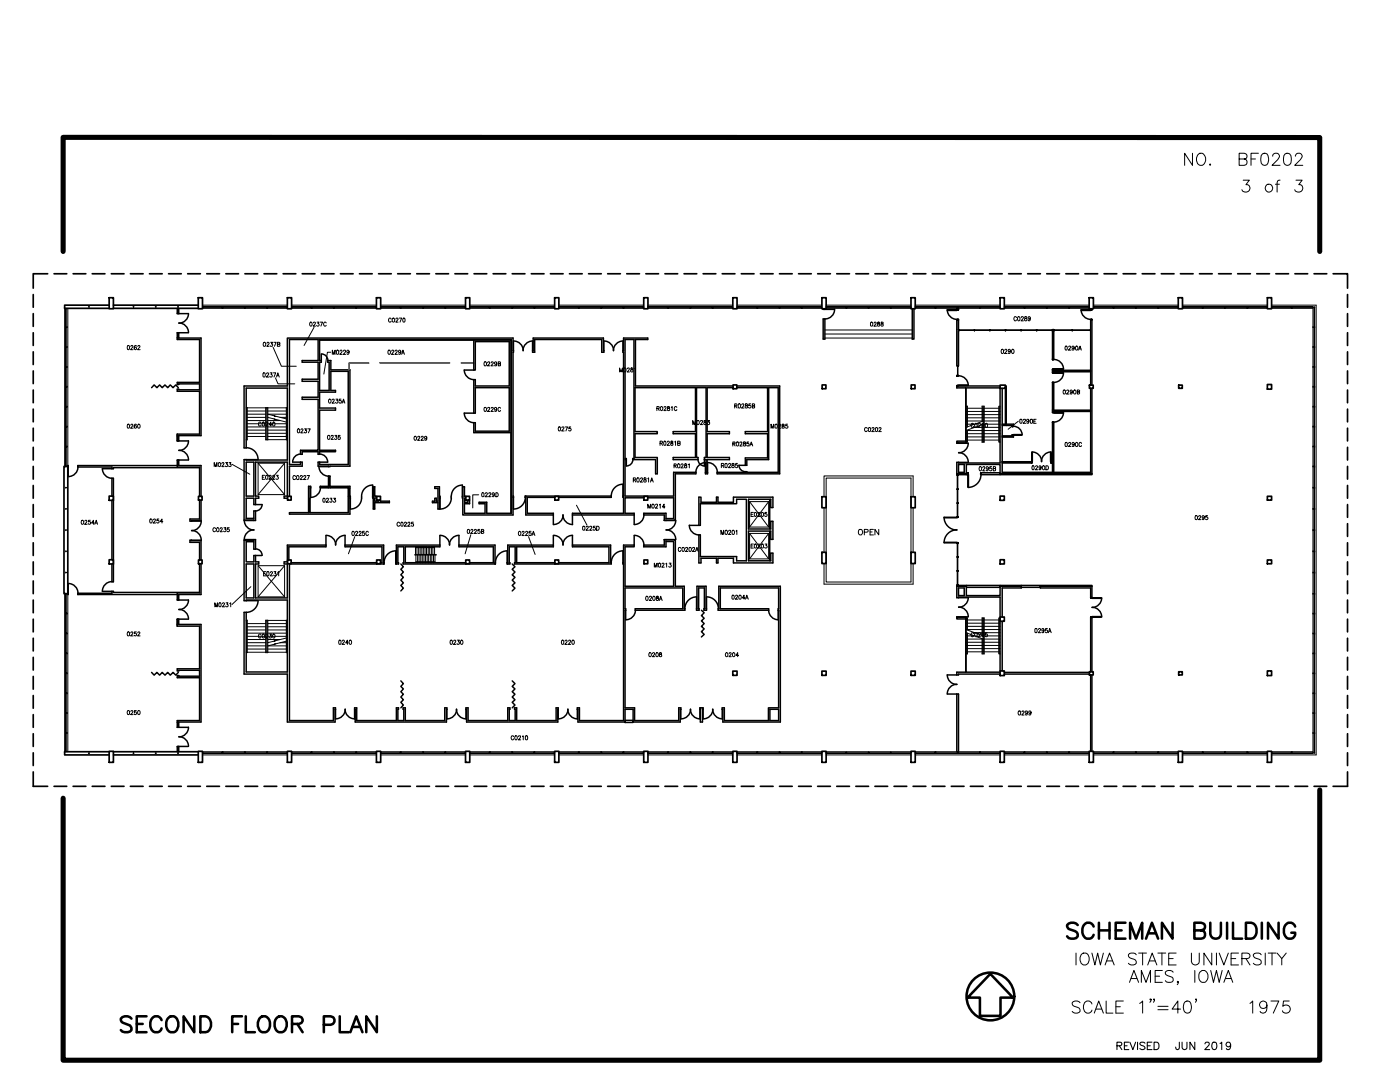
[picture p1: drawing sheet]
<svg xmlns="http://www.w3.org/2000/svg" width="279mm" height="216mm" viewBox="0 0 279 216" stroke-linecap="round" stroke-linejoin="round" font-family="sans-serif">
<defs><g id="words">
<g font-size="6.6">
<text x="211.7" y="188.4">SCHEMAN BUILDING</text>
<text x="212.7" y="203.6">SCALE 1&quot;=40' 1975</text>
<text x="22.9" y="207.1">SECOND FLOOR PLAN</text>
</g>
<text font-size="6.2" x="224" y="197.6">AMES, IOWA</text>
<g font-size="5.7">
<text x="235.3" y="34.2">NO. BF0202</text>
<text x="246.6" y="39.5">3 of 3</text>
</g>
<text font-size="5.3" x="213.4" y="193.7">IOWA STATE UNIVERSITY</text>
<text font-size="4" x="170" y="107.9">OPEN</text>
</g></defs>
<!-- layer: 0 -->
<g fill="none" stroke="#000" stroke-width=".34">
<path d="M21.8 59.4h.8v2.2h-.8zM39.6 59.4h.8v2.2h-.8zM57.3 59.4h.9v2.2h-.9zM75.1 59.4h.9v2.2h-.9zM92.9 59.4h.9v2.2h-.9zM110.7 59.4h.8v2.2h-.8zM128.5 59.4h.8v2.2h-.8zM146.2 59.4h.9v2.2h-.9zM164 59.4h.9v2.2h-.9zM181.8 59.4h.9v2.2h-.9zM199.6 59.4h.8v2.2h-.8zM217.4 59.4h.8v2.2h-.8z"/>
<path d="M235.1 59.4h.9v2.2h-.9zM252.9 59.4h.9v2.2h-.9zM146.3 76.8h.8v.8h-.8zM164.1 76.8h.7v.8h-.7zM181.8 76.8h.8v.8h-.8zM199.6 76.8h1v.7h-1zM217.4 76.8h.8v.7h-.8zM235.2 76.8h.8v.7h-.8zM252.9 76.7h.9v1h-.9zM12.8 93.1h.7v25.4h-.7zM21.8 99h.8v.8h-.8zM39.6 99h.7v.8h-.7z"/>
<path d="M57.4 99h.7v.8h-.7zM75.2 99h.7v.8h-.7zM92.9 99h.8v.8h-.8zM110.7 99h.8v.8h-.8zM128.5 99h.8v.8h-.8zM164 99.1h.9v2.2h-.9zM181.8 99.1h.9v2.2h-.9zM199.6 99h.8v.8h-.8zM252.9 99h.9v.8h-.9zM21.8 111.7h.8v.8h-.8zM39.6 111.7h.7v.8h-.7zM57.4 111.7h.7v.8h-.7z"/>
<path d="M75.2 111.7h.7v.8h-.7zM92.9 111.7h.8v.8h-.8zM110.7 111.7h.8v.8h-.8zM128.5 111.7h.8v.8h-.8zM164 110.2h.9v2.3h-.9zM181.8 110.2h.9v2.3h-.9zM199.6 111.7h.8v.8h-.8zM252.9 111.7h.9v.8h-.9zM146.2 133.9h.9v.9h-.9zM164 133.9h.9v.9h-.9zM181.8 133.9h.9v.9h-.9zM199.6 133.9h.8v.9h-.8z"/>
<path d="M199.6 123.1h.8v.9h-.8zM217.4 134h.8v.7h-.8zM235.2 134h.8v.7h-.8zM252.9 133.9h.9v.9h-.9zM21.8 149.9h.8v2.2h-.8zM39.6 149.9h.8v2.2h-.8zM57.3 149.9h.9v2.2h-.9zM75.1 149.9h.9v2.2h-.9zM92.9 149.9h.9v2.2h-.9zM110.7 149.9h.8v2.2h-.8zM128.5 149.9h.8v2.2h-.8zM146.2 149.9h.9v2.2h-.9z"/>
<path d="M164 149.9h.9v2.2h-.9zM181.8 149.9h.9v2.2h-.9zM199.6 149.9h.8v2.2h-.8zM217.4 149.9h.8v2.2h-.8zM235.1 149.9h.9v2.2h-.9zM252.9 149.9h.9v2.2h-.9z"/>
</g>
<!-- layer: A-WALL -->
<g fill="none" stroke="#000" stroke-width=".3">
<path d="M35.4 61.5v1.1h.3v-1.1M35.4 77.7v.4h4.4v8.5h-4.4v1.4h.3v-1.1M35.4 67.5h4.7v19.4h-4.7M35.7 67.5v-1.1h-.3v1.3h4.4v8.6h-4.4v.4M35.7 76.7v-.1h4.1v1.2h-4.1v-.1M63.8 67.9h38.2v34.5M64.1 71.9h-.3v-4.2h38.3v34.7h-5v-2.2h-1.5v.3h1.2v1.9h-4.1v-1.9h1v-.7M64.1 72.3h-.3v5.6h1.9v-5.6h-.3M65.4 71.9h.6v1.9h3.8v19.2l-3.9 .1M94.6 67.9v5.9h.3v-5.6h6.7v8.8h-6.7v-1.3h-.3v6.7h.3v-5h6.7v8.6h-6.7v-1.7h-.3v2h7.4M102.5 70l-.1-2.5h-45.1v9.5h-8.6v12.4M102.5 70.3l-.1 32.5h-10v-5.7h.3v1.9h.2"/>
<path d="M106.3 70.3h.4v-2.6h13.4v2.6h.4M106.3 70h.1v-2.5h14l.1 2.5M124.3 70h.1v-2.5h4.9v.2h-2.5v9.3h19.5M124.3 70.3h.1v28.7h-.1M146.3 77.4h-5.2v8.7h4.5v.4h-4.5v4.8h4.5v.4h-4.5l.1 2.5M147.1 77.4h6.1v8.7h-4.5v.4h4.5v4.9h-4.5v1.5h.3v-1.2h4.4v-14.3h1.9v16.8h-6.3v-.1h-.3v.1h-5.6M147.1 77h8.5v17.5h-12.5M164.3 63.6v4.1h.3v-4.1M164.3 61.6v.1M164.6 61.6v.1M182.1 61.7v6h.3v-6M191 61.5h.3v.2h-.3z"/>
<path d="M191 63.9h.3v9.1h-.3zM199.6 77h-8.6v.4h8.6v15h-8.3v-.1M200 77.5v16.7h17.7v-16.7M200.6 77h.2v7.6h1.5v.4l-2.3-.1v-.3h.6zM210 65.8h.3v5.9h-.3v-5.7M210 73.8l7.7 .1v.3l-7.7 .1zM210 76.4h.3v5.4h7.4v.3h-7.4v.1h-.3zM217.7 61.6v.1h.2v-.1M217.7 76.8v-12.9h.2v12.9M217.9 77.5v17h-18.3v-1.8h-6.7v1.8M13.5 93.2h.1M13.5 92.9h.1"/>
<path d="M15.5 92.9h24.6v6.1M15.5 93.2h6.8v.3M22.3 95.4v3.6M22.3 99.8v11.9M22.6 95.4v20.7M35.7 92.9v-1.1h-.3v1.4h4.4v5.8M39.8 99.8v3.8h-1.9v.4M39.8 93.3h-17.2v.2M40.1 99.8v4.1h-1.9v.1M48.7 91.7v12.1l2 .1M49.1 89.4v-12h8.2v14.4l-8.2-.1M49.1 92.2h1.6v6.8h-1.6z"/>
<path d="M57.4 99.4h-.7v-.4h.6v-6.8h-6.3v6.8h.6v.4h-.6v1.3M60 90.6v-.8h3.5v-10.1h-3.2v-.4h3.2v-3.2h-3.2v-.4h3.2v-3.4h-3.2v-.4h3.2v-4.2h-5.7v25h2.2v-.5M60.3 92.2v.8h-2.5v6M60.3 90.6v-.5h3.2v.5M62 97.3h-.1v5h7.6v-5h-5.6M63.5 92.2v.8l2.1 .1M63.8 90.6v-.5h3.2v-.3h-3.2v-8h3.2v-.4h-3.2v-3.2h3.2v-.3h-1v-3.8h3.5v18.6h-5.7v-.5M65.6 95v2h-1.7M65.9 95v2h3.9v5.6h-12v-.3h3.8v-5.3h.4M69.8 99.4h.1M69.8 99h.1M74.4 99.4h.1"/>
<path d="M74.4 99h.1M75.2 99.4h-.4v.6h.8v-.2M75.2 99h-.4v-1.9h-.3v4.5h.3v-1.3h2.9v-.3h-1.8v-.2M86.8 97.1h.9v4.5h-.3v-1.3h-1.1v-.3h.5v-.6h.3v.6h.3v-2.5h-.6zM87.7 99.4h.1M87.7 99h.1M92.3 99.4h.1M92.3 99h.1M92.9 99.4h-.2v.8h.7v-.4M102.4 99h.1M102.4 99.2h.1M104.8 99h17.2"/>
<path d="M104.8 99.2h.1M104.9 99v3.8h5.5M110.7 99.2h-5.5v3.2h5.2M111.5 99.2h10.5M124.3 99.2h.1v3.2h-10.2M125 91.7h-.3v7.3h9.7v-4.8h4.5M125 91.5h-.3v-23.8h1.8v23.8h-.2M126.3 91.7h4.5v2.8h.4v-3.2h-4.5v-4.8h4.5v-.4h-4.5v-8.7h12.1v8.7h-4.4v.4h4.4v4.8h-4.4v.4h4.9M128.5 99.3h-3.8v3.1h1.9M129.3 99.3h5.1v4.2h-1.5v-1.1h-4.4M138.9 94.5h-4.1v9.3h-2.2M139.3 91.3h-.3v-13.9h1.9v13.9h-.3"/>
<path d="M140.6 91.7h.3v2.5h-.1M140.8 94.5h.4M153.6 99.7v5.9M191 94.5v.3l2.1-.1v-.4h-.2v.2M191 94.5h1.9M191 88.4h.1M191 92.3v2.2M191.3 92.7h1.1v1.5h-1.1zM191.3 88.4h.1M195.8 94.3h3.8v.2h18.3v.2h-22.1zM200 92.1h5.8v.3h-5.8zM200 87l2.3-.1v.3h-2.3z"/>
<path d="M210 84.3h.3v9.9h-.3v-1.8h-.2v-.3h.2zM13.5 118.6h.1M13.5 118.4h.1M22.3 112.5v3.6M22.3 118v.4h-6.8M22.6 118v.2h17.2M37.9 107.8v.4h1.9v3.5M38.2 107.8l1.9 .1v3.8M39.8 112.5v5.8h-4.4v1.4h.3v-1.1M40.1 112.5v6.1h-24.6M49.1 119.9v-.2h8.2v14.4h-8.2v-11.9M49.1 112.5h1.6v6.8h-1.6z"/>
<path d="M50.7 109.6v-1.5h-1.6v4h1.6v-1.3M50.7 100.7v-1.3h-1.6v4h1.6v-1.4M50.7 107.7v.1h-2v12.1M51 102v1.9M51 107.7v1.9M58.1 112.3h17.1M65.1 108.8h-7.8v3.3h-.6v.4h.6v6.8h-6.3v-6.8h.6v-.4h-.6v-1.3M65.1 109.1h-7.5v2.6M68.9 109.1h7.3v3.2h-.3M68.9 108.8h7.7v3.7M76.6 112.3h.1M76.7 112.5h-18.9v31.3h8.7v-2.6h.5"/>
<path d="M79 112.5h.5M79 112.3h.1M79.5 112.3h-.1v-3.2h1.2v3.2h-.1M80.5 112.5h18.4M87.8 108.8h-8.7v3.7M87.8 109.1h-6.9v3.2h12M91.6 109.1h6.9v3.2h-4.8M91.6 108.8h7.2v3.7M98.8 112.3h.1M101.2 112.5h.6M101.2 112.3h.1M101.8 112.3h-.2v-3.2h1.2v3.2h-.1"/>
<path d="M102.7 112.5h19.3M110.4 109.1h-7.3v3.2h7.6M110.4 108.8h-9.1v3.7M114.2 109.1h7.3v3.2h-10M114.2 108.8h7.7v3.5h.1M114.2 102.8h12.4M124.3 112.5h.1M124.3 112.3h.1M128.5 102.8h4.1v1.1M132.6 107.7h2.2v9.3h1.8v4.5h.1M132.6 107.7v1.1h-4.1v.3h4.4v-1.1h1.5v9h-9.7v-7.9h1.9v-.3h-2.2v35h-8.8v-2.6h-.4M132.9 103.8v.1"/>
<path d="M132.9 107.7h.1M139.5 104.8v-5.6h.4v1h3.1v-1h.3v1h3.1v-1h7.8v2.1h-.4v-1.7h-4.4v6h4.4v-1.6h.4v3.6h-.4v-1.6h-4.4v5.9h4.4v-1.5h.4v1.9h-7.8v-.9h-3.1v.9h-.3v-.9h-3.1v.9h-.4v-5.6M139.8 104.8v-4.3h7.2v-.9h2v12.3h-2v-.8h-7.2v-4.4M153.6 106v5.9M191 117v-.2h26.9v.2h-10.3M191 117v2.3M191 117h1.9M191.3 117.3h1.1v1.5h-1.1zM191.3 119.3v-.2h8.3v14.8M192.9 117v1.8h6.7v-1.8M192.9 117v.2h6.7v-.2M199.6 117h4.2"/>
<path d="M203.8 117v.2h3.8v-.2M203.8 117v.3h-3.8v5.8M207.6 117h10.3v2.2h-.2v-1.9h-10.1zM35.4 134.8v.4h4.4v8.6h-4.4v1.3h.3v-1M35.4 124.6h4.7v19.5h-4.7M35.7 133.9v-.2h4.1v1.2h-4.1v-.1M35.7 124.6v-1.1h-.3v1.4h4.4v8.5h-4.4v.5M48.7 122.2v12.3h8.6v9.6h9.6l.1-2.6M124.9 121.5h-.2v-4.2h11.6v4.2h-9.5M124.9 121.8h-.2v19.4h1.9v2.6h8.9v-2.6h.4M126.8 121.8h9.9M139 121.5l.1-4.5h1.8l.1 4.5"/>
<path d="M139 121.8h.5M139.5 121.5l-.1-4.2h1.2l-.1 4.2M140.5 121.8h.5M143.3 121.5h.2v-4.5h12.2v27.1h-11.4v-2.6h-.2M143.3 121.8h10.1M153.4 121.5h-9.7v-4.2h11.7l-.1 4.2M155.3 121.8l.1 19.4h-2v2.6h-8.8v-2.6h-.5M191 123.1v.1M191 138.5v11.5M191.3 123.1v.1M191.3 138.5v11.5M199.6 134.5h-8.3v.2"/>
<path d="M199.6 134.1h-8.6v.6M200 124v9.9M200.4 134.5h17M200.4 134.2h17M217.7 134v-10.8h.2v10.8M217.7 134.7v15.2M217.9 134.7v15.2M35.4 150v-1.1h.3v1.1M70.8 141.2h.4v2.6h7.9v-2.6h.4M70.8 141.5h.1v2.6h18.2l.1-2.6M79.5 141.5h-.1v2.3h1.2v-2.3h-.1M80.5 141.2h.4v2.6h7.9v-2.6h.4"/>
<path d="M93 141.2h.4v2.6h7.9v-2.6h.5M93 141.5h.1v2.6h18.2l.1-2.6M101.8 141.5h-.2v2.3h1.2v-2.3h-.1M102.7 141.2h.4v2.6h7.9v-2.6h.4M115.2 141.5h.1v2.6h9.4v-2.6h1.7v2.6h9.3v-2.6h.2M139.7 141.2h.6M139.7 141.5h.1M139.8 141.2v2.9h.4v-2.9M140.2 141.5h.1M153.7 141.5h1.7v2.3h-1.7z"/>
</g>
<!-- layer: 0 -->
<g fill="none" stroke="#000" stroke-width=".2">
<path d="M13.1 61.6l.1 3.6zM13.1 65.3l.1 .1zM13.1 65.2l.1 .1zM13.1 65.4l.1 3.7zM13.1 61.5l.1 .1zM13.1 69.1l.1 .1zM13.1 69.2l.1 .2zM13.1 69.4l.1 3.7zM13.1 73.1l.1 .1zM13.1 73.2l.1 .1zM13.1 73.3l.1 3.8zM13.1 77.1l.1 .1z"/>
<path d="M13.1 77.2l.1 .1zM13.1 77.3l.1 3.7zM35.4 61.5l.3 .1zM35.4 67.3h.3v.2h-.3zM35.4 66.4l.3 .1zM35.4 62.5h.3v.1h-.3zM35.5 66.5h.1v.8h-.1zM35.5 61.6h.1v.9h-.1zM40.4 61.2l.1 .1zM40.5 61.2h3.8v.1h-3.8zM44.3 61.2l.1 .1zM44.4 61.2l.1 .1z"/>
<path d="M44.5 61.2h4.3v.1h-4.3zM48.8 61.2l.1 .1zM48.9 61.2h4.3l.1 .1v-.1l-.1 .1h-4.2v-.1l-.1 .1zM53.3 61.2l.1 .1zM53.4 61.2h3.8v.1h-3.8zM57.2 61.2l.1 .1zM58.2 61.2l.1 .1zM58.3 61.2h3.8v.1h-3.8zM62.1 61.2l.1 .1zM62.2 61.2l.1 .1zM62.3 61.2h4.2v.1h-4.2zM66.5 61.2l.2 .1z"/>
<path d="M66.7 61.2h4.3l.1 .1v-.1l-.1 .1h-4.3v-.1v.1zM71.1 61.2l.1 .1zM71.2 61.2h3.8v.1h-3.8zM75 61.2l.1 .1zM76 61.2l.1 .1zM76.1 61.2h3.8v.1h-3.8zM79.9 61.2l.1 .1zM80 61.2l.1 .1zM80.1 61.2h4.2v.1h-4.2zM84.3 61.2l.1 .1zM84.4 61.2h4.4l.1 .1v-.1l-.1 .1h-4.3v-.1l-.1 .1zM88.9 61.2l.1 .1z"/>
<path d="M89 61.2h3.8v.1h-3.8zM92.8 61.2l.1 .1zM93.8 61.2v.1zM93.8 61.2h3.8v.1h-3.8zM97.6 61.2l.2 .1zM97.8 61.2l.1 .1zM97.9 61.2h4.2v.1h-4.2zM102.1 61.2l.1 .1zM102.2 61.2h4.3l.2 .1v-.1l-.2 .1h-4.2v-.1l-.1 .1zM106.7 61.2l.1 .1zM106.8 61.2h3.8v.1h-3.8zM110.6 61.2l.1 .1z"/>
<path d="M111.5 61.2l.1 .1zM111.6 61.2h3.8v.1h-3.8zM115.4 61.2l.2 .1zM115.6 61.2v.1zM115.6 61.2h4.3v.1h-4.3zM119.9 61.2l.1 .1zM120 61.2h4.3l.1 .1v-.1l-.1 .1h-4.2v-.1l-.1 .1zM124.4 61.2l.1 .1zM124.5 61.2h3.8v.1h-3.8zM128.3 61.2l.2 .1zM129.3 61.2l.1 .1zM129.4 61.2h3.8v.1h-3.8z"/>
<path d="M133.2 61.2l.1 .1zM133.3 61.2l.1 .1zM133.4 61.2h4.3v.1h-4.3zM137.7 61.2l.1 .1zM137.8 61.2h4.3l.1 .1v-.1l-.1 .1h-4.2v-.1l-.1 .1zM142.2 61.2l.2 .1zM142.4 61.2h3.8v.1h-3.8zM146.2 61.2v.1zM147.1 61.2l.1 .1zM147.2 61.2h3.8v.1h-3.8zM151 61.2l.1 .1zM151.1 61.2l.1 .1z"/>
<path d="M151.2 61.2h4.3v.1h-4.3zM155.5 61.2l.1 .1zM155.6 61.2h4.3l.1 .1v-.1l-.1 .1h-4.2v-.1l-.1 .1zM160 61.2l.1 .1zM160.1 61.2h3.8v.1h-3.8zM163.9 61.2l.1 .1zM164.9 61.2l.1 .1zM165 61.2h3.8v.1h-3.8zM168.8 61.2l.1 .1zM168.9 61.2l.1 .1zM169 61.2h4.3v.1h-4.3zM173.3 61.2v.1z"/>
<path d="M173.3 61.2h4.4l.1 .1v-.1l-.1 .1h-4.2v-.1l-.2 .1zM177.8 61.2l.1 .1zM177.9 61.2h3.8v.1h-3.8zM181.7 61.2l.1 .1zM182.7 61.2l.1 .1zM182.8 61.2h3.8v.1h-3.8zM186.6 61.2l.1 .1zM186.7 61.2l.1 .1zM186.8 61.2h4.2v.1h-4.2zM191 61.2l.1 .1zM191.1 61.2h4.4l.1 .1v-.1l-.1 .1h-4.3v-.1l-.1 .1zM192.7 77.4l.1 .1z"/>
<path d="M192.7 77.5l.1 10.5zM195.6 61.2l.1 .1zM195.7 61.2h3.8v.1h-3.8zM199.5 61.2l.1 .1zM200.4 61.2l.2 .1zM200.6 61.2h3.8v.1h-3.8zM204.4 61.2l.1 .1zM204.5 61.2l.1 .1zM204.6 61.2h4.2v.1h-4.2zM208.8 61.2l.1 .1zM208.9 61.2h4.4v.1v-.1v.1h-4.3v-.1l-.1 .1zM213.3 61.2l.2 .1z"/>
<path d="M213.5 61.2h3.8v.1h-3.8zM217.3 61.2l.1 .1zM218.2 61.2l.1 .1zM218.3 61.2h3.9v.1h-3.9zM222.2 61.2v.1zM222.2 61.2l.2 .1zM222.4 61.2h4.2v.1h-4.2zM226.6 61.2l.1 .1zM226.7 61.2h4.3l.1 .1v-.1l-.1 .1h-4.2v-.1l-.1 .1zM231.1 61.2l.2 .1zM231.3 61.2h3.8v.1h-3.8zM235.1 61.2v.1z"/>
<path d="M236 61.2l.1 .1zM236.1 61.2h3.8v.1h-3.8zM239.9 61.2l.1 .1zM240 61.2v.1l.1-.1h4.4v.1l-.1-.1v.1h-4.3zM244.5 61.2l.1 .1zM244.6 61.2h4.2v.1h-4.2zM248.8 61.2l.1 .1zM248.9 61.2l.1 .1zM249 61.2h3.8v.1h-3.8zM252.8 61.2l.1 .1zM253.8 61.2l.1 .1zM253.9 61.2h3.8v.1h-3.8z"/>
<path d="M257.7 61.2l.1 .1zM257.8 61.2l.1 .1zM257.9 61.2h4v.1h-4zM261.9 61.2l.1 .1zM262.2 61.4h.2v3.8h-.2zM262.2 61.3l.2 .1zM262.2 69.2l.2 .2zM262.2 77.1l.2 .1zM262.2 65.2h.2v.2h-.2l.2-.1zM262.2 65.4h.2v3.7h-.2zM262.2 69.1l.2 .1zM262.2 73.2l.2 .1z"/>
<path d="M262.2 73.1l.2 .1zM262.2 69.4h.2v3.7h-.2zM262.2 73.3h.2v3.8h-.2zM262.2 77.2l.2 .1zM262.2 77.3h.2v3.7h-.2zM13.1 81l.1 .2zM13.1 81.2l.1 .1zM13.1 81.3l.1 3.7zM13.1 85l.1 .1zM13.1 85.1l.1 .1zM13.1 85.2l.1 3.8zM13.1 89l.1 .1z"/>
<path d="M13.1 89.1l.1 .1zM13.1 89.2l.1 3.8zM13.1 93l.1 .1zM35.4 92.8l.3 .1zM35.4 86.9h.3v.2h-.3zM35.4 87.9l.3 .1zM35.4 91.8h.3v.1h-.3zM35.5 87.1h.1v.8h-.1zM35.5 91.9h.1v.9h-.1zM51.5 92.4h5.3v6.3h-5.3zM61.6 99.4h.3v.1h-.3zM61.7 99.5h.1v2.7h-.1z"/>
<path d="M63.9 97l.1 .3zM64 97.1h1.4v.2h-1.4zM65.4 97h.2v.3h-.2zM65.6 96.9h.3v.1h-.3zM65.6 95h.3v.1h-.3zM65.6 95.1h.2v1.8h-.2zM65.9 97h.1v.3h-.1zM66 97.1h3.4v.2h-3.4zM69.4 97l.1 .3zM69.5 98.9l.3 .1zM69.5 97.3h.3v.2h-.3zM69.6 97.5l.1 1.4z"/>
<path d="M262.2 81l.2 .2zM262.2 81.2l.2 .1zM262.2 81.3h.2v3.7h-.2zM262.2 85h.2l-.2 .2h.2zM262.2 85.2h.2v3.8h-.2zM262.2 89l.2 .2h-.2l.2-.1zM262.2 89.2h.2v3.8h-.2zM262.2 93h.2l-.2 .1 .2 .1v4h-.2v-4h.2zM262.2 97.2h.2l-.2 .1 .2 .1v4h-.2v-4h.2zM13.1 118.6l.1 3.7zM13.1 118.5l.1 .1zM35.4 118.6l.3 .1z"/>
<path d="M35.4 119.6l.3 .1zM35.5 118.7h.1v.9h-.1zM51.5 112.9h5.3v6.2h-5.3zM61.6 102.2h.3v.1h-.3zM149.6 106.4h3.8v5.1h-3.8zM149.6 100.1h3.8v5.1h-3.8zM262.2 101.4h.2l-.2 .1 .2 .2v4h-.2v-4h.2zM262.2 105.7h.2l-.2 .1 .2 .1v4h-.2v-4h.2zM262.2 109.9h.2l-.2 .1 .2 .1v4h-.2v-4h.2zM262.2 114.1l.2 .1zM262.2 118.4l.2 .1zM262.2 114.2l.2 .2z"/>
<path d="M262.2 118.5l.2 .1zM262.2 114.4h.2v4h-.2zM262.2 118.6h.2v3.7h-.2zM13.1 138.4l.1 3.8zM13.1 138.3l.1 .1zM13.1 138.2l.1 .1zM13.1 134.5l.1 3.7zM13.1 134.3l.1 .2zM13.1 134.3h.1zM13.1 130.5l.1 3.8zM13.1 130.4l.1 .1zM13.1 130.3l.1 .1z"/>
<path d="M13.1 126.5l.1 3.8zM13.1 126.4l.1 .1zM13.1 126.3l.1 .1zM13.1 122.5l.1 3.8zM13.1 122.4l.1 .1zM13.1 122.3l.1 .1zM35.4 124.5l.3 .1zM35.4 123.5h.3v.2h-.3zM35.5 123.7h.1v.8h-.1zM192.7 123.5l.1 .1zM192.7 123.6l.1 10.4zM192.7 134l.1 .1z"/>
<path d="M262.2 122.3l.2 .1zM262.2 122.4h.2v3.9h-.2v-3.8h.2zM262.2 126.3h.2l-.2 .1 .2 .1v3.8h-.2v-3.8h.2zM262.2 130.3h.2l-.2 .1 .2 .1v3.8h-.2v-3.8h.2zM262.2 134.3h.2h-.2l.2 .2v3.7h-.2v-3.7h.2zM262.2 138.2h.2l-.2 .1 .2 .1v3.8h-.2v-3.8h.2zM13.1 146.4l.1 3.5zM13.1 146.1l.1 .2zM13.1 146.3l.1 .1zM13.1 142.4l.1 3.7zM13.1 149.9l.1 .1zM13.1 142.3l.1 .1z"/>
<path d="M13.1 142.2l.1 .1zM35.4 149.9l.3 .1zM35.4 144.1h.3v.1h-.3zM35.4 145l.3 .1zM35.4 148.9h.3v.2h-.3zM35.5 144.2h.1v.8h-.1zM35.5 149.1h.1v.8h-.1zM40.4 150.2l.1 .1zM40.5 150.2h3.8v.1h-3.8zM44.3 150.2l.1 .1zM44.4 150.2l.1 .1zM44.5 150.2h4.3v.1h-4.3z"/>
<path d="M48.8 150.2l.1 .1zM48.9 150.2l.1 .1v-.1h4.2l.1 .1v-.1l-.1 .1h-4.3zM53.3 150.2l.1 .1zM53.4 150.2h3.8v.1h-3.8zM57.2 150.2l.1 .1zM58.2 150.2l.1 .1zM58.3 150.2h3.8v.1h-3.8zM62.1 150.2l.1 .1zM62.2 150.2l.1 .1zM62.3 150.2h4.2v.1h-4.2zM66.5 150.2l.2 .1zM66.7 150.2v.1v-.1h4.3l.1 .1v-.1l-.1 .1h-4.3z"/>
<path d="M71.1 150.2l.1 .1zM71.2 150.2h3.8v.1h-3.8zM75 150.2l.1 .1zM76 150.2l.1 .1zM76.1 150.2h3.8v.1h-3.8zM79.9 150.2l.1 .1zM80 150.2l.1 .1zM80.1 150.2h4.2v.1h-4.2zM84.3 150.2l.1 .1zM84.4 150.2l.1 .1v-.1h4.3l.1 .1v-.1l-.1 .1h-4.4zM88.9 150.2l.1 .1zM89 150.2h3.8v.1h-3.8z"/>
<path d="M92.8 150.2l.1 .1zM93.8 150.2v.1zM93.8 150.2h3.8v.1h-3.8zM97.6 150.2l.2 .1zM97.8 150.2l.1 .1zM97.9 150.2h4.2v.1h-4.2zM102.1 150.2l.1 .1zM102.2 150.2l.1 .1v-.1h4.2l.2 .1v-.1l-.2 .1h-4.3zM106.7 150.2l.1 .1zM106.8 150.2h3.8v.1h-3.8zM110.6 150.2l.1 .1zM111.5 150.2l.1 .1z"/>
<path d="M111.6 150.2h3.8v.1h-3.8zM115.4 150.2l.2 .1zM115.6 150.2v.1zM115.6 150.2h4.3v.1h-4.3zM119.9 150.2l.1 .1zM120 150.2l.1 .1v-.1h4.2l.1 .1v-.1l-.1 .1h-4.3zM124.4 150.2l.1 .1zM124.5 150.2h3.8v.1h-3.8zM128.3 150.2l.2 .1zM129.3 150.2l.1 .1zM129.4 150.2h3.8v.1h-3.8zM133.2 150.2l.1 .1z"/>
<path d="M133.3 150.2l.1 .1zM133.4 150.2h4.3v.1h-4.3zM137.7 150.2l.1 .1zM137.8 150.2l.1 .1v-.1h4.2l.1 .1v-.1l-.1 .1h-4.3zM142.2 150.2l.2 .1zM142.4 150.2h3.8v.1h-3.8zM146.2 150.2v.1zM147.1 150.2l.1 .1zM147.2 150.2h3.8v.1h-3.8zM151 150.2l.1 .1zM151.1 150.2l.1 .1zM151.2 150.2h4.3v.1h-4.3z"/>
<path d="M155.5 150.2l.1 .1zM155.6 150.2l.1 .1v-.1h4.2l.1 .1v-.1l-.1 .1h-4.3zM160 150.2l.1 .1zM160.1 150.2h3.8v.1h-3.8zM163.9 150.2l.1 .1zM164.9 150.2l.1 .1zM165 150.2h3.8v.1h-3.8zM168.8 150.2l.1 .1zM168.9 150.2l.1 .1zM169 150.2h4.3v.1h-4.3zM173.3 150.2v.1zM173.3 150.2l.2 .1v-.1h4.2l.1 .1v-.1l-.1 .1h-4.4z"/>
<path d="M177.8 150.2l.1 .1zM177.9 150.2h3.8v.1h-3.8zM181.7 150.2l.1 .1zM182.7 150.2l.1 .1zM182.8 150.2h3.8v.1h-3.8zM186.6 150.2l.1 .1zM186.7 150.2l.1 .1zM186.8 150.2h4.2v.1h-4.2zM191 150.2l.1 .1zM191.1 150.2l.1 .1v-.1h4.3l.1 .1v-.1l-.1 .1h-4.4zM195.6 150.2l.1 .1zM195.7 150.2h3.8v.1h-3.8z"/>
<path d="M199.5 150.2l.1 .1zM200.4 150.2l.2 .1zM200.6 150.2h3.8v.1h-3.8zM204.4 150.2l.1 .1zM204.5 150.2l.1 .1zM204.6 150.2h4.2v.1h-4.2zM208.8 150.2l.1 .1zM208.9 150.2l.1 .1v-.1h4.3v.1v-.1v.1h-4.4zM213.3 150.2l.2 .1zM213.5 150.2h3.8v.1h-3.8zM217.3 150.2l.1 .1zM218.2 150.2l.1 .1z"/>
<path d="M218.3 150.2h3.9v.1h-3.9zM222.2 150.2v.1zM222.2 150.2l.2 .1zM222.4 150.2h4.2v.1h-4.2zM226.6 150.2l.1 .1zM226.7 150.2l.1 .1v-.1h4.2l.1 .1v-.1l-.1 .1h-4.3zM231.1 150.2l.2 .1zM231.3 150.2h3.8v.1h-3.8zM235.1 150.2v.1zM236 150.2l.1 .1zM236.1 150.2h3.8v.1h-3.8zM239.9 150.2l.1 .1z"/>
<path d="M240 150.2v.1l.1-.1h4.3v.1l.1-.1v.1h-4.4zM244.5 150.2l.1 .1zM244.6 150.2h4.2v.1h-4.2zM248.8 150.2l.1 .1zM248.9 150.2l.1 .1zM249 150.2h3.8v.1h-3.8zM252.8 150.2l.1 .1zM253.8 150.2l.1 .1zM253.9 150.2h3.8v.1h-3.8zM257.7 150.2l.1 .1zM257.8 150.2l.1 .1zM257.9 150.2h4v.1h-4z"/>
<path d="M261.9 150.2l.1 .1zM262.2 142.2h.2l-.2 .1 .2 .1v3.7h-.2v-3.7h.2zM262.2 146.1l.2 .2zM262.2 146.3h.2v3.8h-.2v-3.7h.2zM262.2 150.1l.2 .1z"/>
</g>
<!-- layer: A-FLOR-ELVT -->
<path d="M51.5 92.4l5.3 6.3M56.8 92.4l-5.3 6.3M51.5 112.9l5.3 6.2M56.8 112.9l-5.3 6.2M149.6 106.4l3.8 5.1M149.6 100.1l3.8 5.1M153.4 106.4l-3.8 5.1M153.4 100.1l-3.8 5.1" fill="none" stroke="#000" stroke-width=".2"/>
<!-- layer: A-FLOR-STRS -->
<g fill="none" stroke="#000" stroke-width=".2">
<path d="M49.1 81.4v6.3M49.1 81.3h.2v6.5h-.2M49.3 84.6h3.7M49.3 85.2h3.7M49.3 85.8h3.7M49.3 86.5h3.7M49.3 87.1h3.7M49.3 83.3h3.7M49.3 82.6h3.7M49.3 82h3.7M49.3 81.4h3.7M49.3 83.9h3.7"/>
<path d="M53 81.3h.5v6.5h-.5zM53.1 81.4h.2v6.3h-.2zM53.5 83.3l1.4 .3-.1 .1 2.3 .5M53.5 84.6h3.6M53.5 85.2h3.6M53.5 85.8h3.6M53.5 86.5h3.6M53.5 87.1h3.6M53.5 87.7h3.6M53.5 82h3.6M53.5 81.4h3.6M53.5 83.9h2.4"/>
<path d="M55.9 83.3h1.2M57.1 82.6h-3.6l1.4 .3-.1 .2 2.3 .5M57.3 81.4h-.1v6.3h.1M57.3 81.3h-.2v6.5h.2M192.8 81.2h.2v4M192.8 81h.3v4.2M192.8 87.8h6.8M192.8 87.2h6.8M192.8 86.5h6.8M192.8 84.6h1.3M192.8 84h6.8M192.8 83.4h6.8"/>
<path d="M192.8 82.7h6.8M192.8 82.1h6.8M192.8 81.5h6.8M193 85.9v2.3h-.2M193.1 85.8v2.4h-.3M194.5 85.3l-1.7 .6h6.8M194.5 85.3h5.1M196 84.1v-3.1h.4v7.2h-.4v-3.5M196.1 84v-2.8h.2v7h-.2v-3.5M196.2 84l-1.3 .5 .2 .1h-.9l.2 .1-1.6 .6M196.2 81.5v6.3M199.6 81.2h-.2v7h.2"/>
<path d="M199.6 81h-.3v7.2h.3M199.6 84.6h-3.4l-1.1 .5 .1 .1-1 .1h.3M82.8 110.6h4.2v.2h-4.2zM82.9 109.1v1.5M82.9 109.2h3.8M82.9 109.3h3.8M83 110.8v1.5M83 112.2h3.8M83 112.1h3.8M83.2 109.1v1.5M83.3 110.8v1.5M83.6 109.1v1.5"/>
<path d="M83.6 110.8v1.5M83.8 109.1v1.5M84 110.8v1.5M84.2 109.1v1.5M84.3 110.8v1.5M84.5 109.1v1.5M84.6 110.8v1.5M84.8 109.1v1.5M84.9 110.8v1.5M85.1 109.1v1.5M85.2 110.8v1.5M85.5 109.1v1.5"/>
<path d="M85.5 110.8v1.5M85.8 109.1v1.5M85.9 110.8v1.5M86.1 109.1v1.5M86.2 110.8v1.5M86.4 109.1v1.5M86.5 110.8v1.5M86.7 109.1v1.5M86.8 110.8v1.5M49.1 123.8h.2v6.4h-.2M49.1 123.9v6.2M49.3 127h3.7"/>
<path d="M49.3 126.3h3.7M49.3 125.7h3.7M49.3 125.1h3.7M49.3 124.4h3.7M49.3 128.2h3.7M49.3 128.9h3.7M49.3 129.5h3.7M49.3 130.1h3.7M49.3 127.6h3.7M53 123.8h.5v6.4h-.5zM53.1 123.9h.2v6.2h-.2zM53.5 127h3.6"/>
<path d="M53.5 126.3h3.6M53.5 125.7h3.6M53.5 125.1h3.6M53.5 124.4h3.6M53.5 123.8h3.6M53.5 129.5h3.6M53.5 130.1h3.6M53.5 127.6h2.4M55.9 128.2h1.2M57.1 127.3l-2.3 .5 .1 .2-1.4 .2M57.1 127.9l-2.3 .5 .1 .2-1.4 .3h3.6M57.3 123.8h-.2v6.4h.2"/>
<path d="M57.3 123.9h-.1v6.2h.1M192.8 126.3l1.6 .5-.3 .1h.9l.1 .1-.2 .1 1.3 .4M192.8 123.7h6.8M192.8 123.4h.2v2.3M192.8 123.3h.3v2.4M192.8 124.3h6.8M192.8 125h6.8M192.8 126.9h1.3M192.8 127.5h6.8M192.8 128.2h6.8M192.8 128.8h6.8M192.8 129.4h6.8"/>
<path d="M192.8 130.1h6.8M193 126.3v4.1h-.2M193.1 126.3v4.2h-.3M194.5 126.3h-.3h.9l.1 .1-.1 .1 1.1 .4h3.4M194.5 126.3h5.1M196 126.8v-3.5h.4v7.2h-.4v-3.1M196.1 126.8v-3.4h.2v7h-.2v-2.9M196.2 123.7v6.4M199.6 123.4h-.2v7h.2M199.6 123.3h-.3v7.2h.3M199.6 125.6h-6.8l1.7 .7"/>
</g>
<!-- layer: 0 -->
<g fill="none" stroke="#000" stroke-width=".3">
<path d="M30.3 77.4l.5-.6 .5 .6 .6-.6 .5 .6 .5-.6 .6 .6 .5-.6 .5 .6 .6-.6 .5 .6M35.7 62.6h1.9M35.7 66.4h1.9M35.7 64.4a1.93 1.93 0 0 1 1.9 2M37.6 62.6a1.93 1.93 0 0 1-1.9 1.9M102.5 68.1v1.9M102.5 68a1.93 1.93 0 0 1 1.9 2M106.3 68.1v1.9M106.3 68a1.93 1.93 0 0 0-1.9 2M120.5 68.1v1.9M120.5 68a1.86 1.86 0 0 1 1.9 2 1.93 1.93 0 0 1 1.9-2M124.3 68.1v1.9"/>
<path d="M35.7 91.8h1.9M35.7 88h1.9M35.7 89.8a1.93 1.93 0 0 1 1.9 2M37.6 88a1.93 1.93 0 0 1-1.9 1.9M191 88h1.8v.4h-1.8zM191.3 88.4h1.9M191.3 92.3h1.9M191.3 90.3a1.93 1.93 0 0 1 1.9 1.9M193.2 88.4a1.93 1.93 0 0 1-1.9 2M35.7 119.7h1.9M37.6 119.7a1.93 1.93 0 0 1-1.9 1.9M38.2 104h1.9"/>
<path d="M38.2 107.8h1.9M38.2 105.8a1.93 1.93 0 0 1 2 2M40.2 104a1.93 1.93 0 0 1-2 1.9M48.8 103.9h1.9M48.8 103.8a1.93 1.93 0 0 0 1.9 2M50.7 105.7a1.93 1.93 0 0 0-1.9 1.9l1.9 .1M65.1 106.9v1.9M65.1 106.8a1.93 1.93 0 0 1 1.9 1.9M68.9 106.9v1.9M68.9 106.8a1.93 1.93 0 0 0-1.9 1.9M80 112.5l.5 .6-.5 .5 .5 .5-.5 .6 .5 .5-.5 .6 .5 .5-.5 .5 .5 .6-.5 .5M87.8 106.9v1.9"/>
<path d="M87.8 106.8a1.93 1.93 0 0 1 1.9 1.9M91.6 106.9v1.9M91.6 106.8a1.93 1.93 0 0 0-1.9 1.9M102.2 112.5l.6 .6-.6 .5 .6 .5-.6 .6 .6 .5-.6 .6 .6 .5-.6 .5 .6 .6-.6 .5M110.4 102.8v1.9M110.4 106.9v1.9M110.5 106.8a1.86 1.86 0 0 1 1.8 1.9 1.93 1.93 0 0 1 2-1.9M114.2 102.8l.1 1.9a1.93 1.93 0 0 1-2-2 1.86 1.86 0 0 1-1.8 2M114.2 106.9v1.9M132.9 107.7h1.9M132.9 103.9h1.9M132.9 105.7a1.93 1.93 0 0 1 2 1.9"/>
<path d="M134.9 103.8a1.93 1.93 0 0 1-2 2M191.3 119.3h1.9M193.2 119.2a1.93 1.93 0 0 1-1.9 2M30.3 134.2l.5 .5 .5-.5 .6 .5 .5-.5 .5 .5 .6-.5 .5 .5 .5-.5 .6 .5 .5-.5M35.7 123.5h1.9M35.7 121.6a1.93 1.93 0 0 1 1.9 1.9M80 135.9l.5 .5-.5 .6 .5 .5-.5 .5 .5 .5-.5 .6 .5 .5-.5 .5 .5 .6-.5 .5M102.2 135.9l.6 .5-.6 .6 .6 .5-.6 .5 .6 .5-.6 .6 .6 .5-.6 .5 .6 .6-.6 .5M140 121.8l.5 .5-.5 .5 .5 .6-.5 .5 .5 .5-.5 .6 .5 .5-.5 .5 .5 .6-.5 .5M189 138.5h2M191 123.2h1.8v.3h-1.8zM191 134.7h-2a1.93 1.93 0 0 0 2 1.9 1.86 1.86 0 0 0-2 1.9"/>
<path d="M191.3 123.1h1.9M191.3 121.1a1.93 1.93 0 0 1 1.9 2M35.7 148.9h1.9M35.7 145.1h1.9M35.7 147a1.93 1.93 0 0 1 1.9 1.9M37.6 145.1a1.93 1.93 0 0 1-1.9 1.9M68.9 141.5a1.93 1.93 0 0 0 1.9 1.9M68.9 141.5a1.93 1.93 0 0 1-1.9 1.9v-1.9M70.8 141.5v1.9M89.2 141.5v1.9M91.1 141.5a1.93 1.93 0 0 0 1.9 1.9v-1.9M91.1 141.5a1.93 1.93 0 0 1-1.9 1.9"/>
<path d="M113.3 141.5a1.93 1.93 0 0 0 1.9 1.9M113.4 141.5a1.93 1.93 0 0 1-2 1.9v-1.9M115.2 141.5v1.9M124.7 143.7h1.7v.5h-1.7zM135.9 141.5v1.9M139.7 141.5v1.9a1.86 1.86 0 0 1-1.9-1.9 1.93 1.93 0 0 1-1.9 1.9M140.3 141.5v1.9M144.1 141.5l.1 1.9a1.86 1.86 0 0 1-1.9-1.9 1.93 1.93 0 0 1-2 1.9"/>
</g>
<!-- layer: A-GLAZ -->
<g fill="none" stroke="#000" stroke-width=".2">
<path d="M13.1 65.3h.3M13.1 65.2v.2M13.1 69.1v.3M13.1 73.1v.2M13.1 77.1v.2M13.1 69.2h.3M13.1 73.2h.3M13.1 77.2h.3M13.4 65.2v.2M13.4 69.1v.3M13.4 73.1v.2M13.4 77.1v.2"/>
<path d="M17.6 61.2h.3M17.6 61.5h.3M17.8 61.2v.3M26.5 61.2h.2M26.5 61.5h.2M26.7 61.2v.3M31 61.2h.2M31 61.5h.2M31.1 61.2v.3M35.4 61.2h.2M35.4 61.5h.2M35.5 61.2v.3"/>
<path d="M44.3 61.2h.2M44.3 61.5h.2M44.4 61.2v.3M48.8 61.2h.2M48.8 61.5h.2M48.9 61.2v.3M53.2 61.2h.2M53.2 61.5h.2M53.3 61.2v.3M62.1 61.2h.2M62.1 61.5h.2M62.2 61.2v.3"/>
<path d="M66.5 61.2h.2M66.5 61.5h.2M66.7 61.2v.3M71 61.2h.2M71 61.5h.2M71.1 61.2v.3M79.9 61.2h.2M79.9 61.5h.2M80 61.2v.3M84.3 61.2h.2M84.3 61.5h.2M84.4 61.2v.3"/>
<path d="M88.8 61.2h.2M88.8 61.5h.2M88.9 61.2v.3M97.6 61.2h.3M97.6 61.5h.3M97.8 61.2v.3M102.1 61.2h.2M102.1 61.5h.2M102.2 61.2v.3M106.5 61.2h.3M106.5 61.5h.3M106.7 61.2v.3"/>
<path d="M115.4 61.2h.2M115.4 61.5h.2M115.6 61.2v.3M119.9 61.2h.2M119.9 61.5h.2M120 61.2v.3M124.3 61.2h.2M124.3 61.5h.2M124.4 61.2v.3M133.2 61.2h.2M133.2 61.5h.2M133.3 61.2v.3"/>
<path d="M137.7 61.2h.2M137.7 61.5h.2M137.8 61.2v.3M142.1 61.2h.3M142.1 61.5h.3M142.2 61.2v.3M151 61.2h.2M151 61.5h.2M151.1 61.2v.3M155.5 61.2h.2M155.5 61.5h.2M155.6 61.2v.3"/>
<path d="M159.9 61.2h.2M159.9 61.5h.2M160 61.2v.3M168.8 61.2h.2M168.8 61.5h.2M168.9 61.2v.3M173.3 61.2h.2M173.3 61.5h.2M173.3 61.2v.3M177.7 61.2h.2M177.7 61.5h.2M177.8 61.2v.3"/>
<path d="M186.6 61.2h.2M186.6 61.5h.2M186.7 61.2v.3M191 74.9h.2v.1h-.2zM191 73h.2v.1h-.2zM191 61.2h.2M191 61.5h.2M191.1 73.1l.1 1.8zM191.1 73.2v1.7M191.1 61.2v.3M191.3 65.8h.1v.2h-.1zM191.4 65.8l3 .1z"/>
<path d="M191.5 65.8h2.8M194.4 65.8l.1 .2zM194.5 65.8l3 .1zM194.5 65.8h3M195.5 61.2h.2M195.5 61.5h.2M195.6 61.2v.3M197.5 65.8l.1 .2zM197.6 65.8l3 .1zM197.7 65.8h2.9M200.6 65.8h.1v.2h-.1zM200.7 65.8l3 .1z"/>
<path d="M200.8 65.8h2.9M203.7 65.8l.1 .2zM203.8 65.8l3 .1zM203.9 65.8h2.9M204.4 61.2h.2M204.4 61.5h.2M204.5 61.2v.3M206.8 65.8h.2v.2h-.2zM207 65.8l3 .1zM207 65.8h2.9M208.8 61.2h.2M208.8 61.5h.2"/>
<path d="M208.9 61.2v.3M210 65.8v.2zM210.3 65.8h.1v.2h-.1zM210.4 65.8l3.5 .1zM210.5 65.8h3.4M213.3 61.2h.2M213.3 61.5h.2M213.3 61.2v.3M213.9 65.8l.1 .2zM214 65.8l3.6 .1zM214.1 65.8h3.4M217.6 65.8l.1 .2z"/>
<path d="M222.2 61.2h.2M222.2 61.5h.2M222.2 61.2v.3M226.6 61.2h.2M226.6 61.5h.2M226.7 61.2v.3M231 61.2h.3M231 61.5h.3M231.1 61.2v.3M239.9 61.2h.2M239.9 61.5h.2M240 61.2v.3"/>
<path d="M244.4 61.2h.2M244.4 61.5h.2M244.5 61.2v.3M248.8 61.2h.2M248.8 61.5h.2M248.9 61.2v.3M257.7 61.2h.2M257.7 61.5h.2M257.8 61.2v.3M262 65.3h.4M262 69.2h.4M262 73.2h.4"/>
<path d="M262 77.2h.4M262 61.2v.2M262 65.2v.2M262 69.1v.3M262 73.1v.2M262 77.1v.2M262 61.3h.4M262.4 61.2v.2M262.4 65.2v.2M262.4 69.1v.3M262.4 73.1v.2M262.4 77.1v.2"/>
<path d="M13.1 81v.3M13.1 85v.2M13.1 89v.2M13.1 93v.2M13.1 97.2v.2M13.1 81.2h.3M13.1 85.1h.3M13.1 89.1h.3M13.1 93.1h.3M13.1 97.3h.3M13.4 81v.3M13.4 85v.2"/>
<path d="M13.4 89v.2M13.4 93v.2M13.4 97.2v.2M191 97.6h.2v.1h-.2zM191 94.8l.2 .1zM191 97.7h.2v2.6h-.2zM191 94.9h.2v2.7h-.2zM191 97.7h.2M191 97.5h.2M191 94.9h.2M191.1 94.9v2.6M191.1 97.7v2.6"/>
<path d="M262 81.2h.4M262 85.1h.4M262 89.1h.4M262 93.1h.4M262 97.3h.4M262 81v.3M262 85v.2M262 89v.2M262 93v.2M262 97.2v.2M262.4 81v.3M262.4 85v.2"/>
<path d="M262.4 89v.2M262.4 93v.2M262.4 97.2v.2M13.1 101.4v.3M13.1 105.7v.2M13.1 109.9v.2M13.1 114.1v.3M13.1 118.4v.2M13.1 118.5h.3M13.1 114.2h.3M13.1 110h.3M13.1 105.8h.3"/>
<path d="M13.1 101.5h.3M13.4 101.4v.3M13.4 105.7v.2M13.4 109.9v.2M13.4 114.1v.3M13.4 118.4v.2M191 111.1l.2 .1zM191 108.3h.2v.1h-.2zM191 113.8h.2v.2h-.2zM191 116.6h.2v.2h-.2zM191 103.1l.2 .1zM191 100.3l.2 .1z"/>
<path d="M191 108.4h.2v2.7h-.2zM191 111.2h.2v2.6h-.2zM191 114h.2v2.6h-.2zM191 100.4h.2v2.7h-.2zM191 111.1h.2M191 108.5h.2M191 113.8h.2M191 111.3h.2M191 116.6h.2M191 114h.2M191 103.1h.2M191 100.5h.2"/>
<path d="M191 100.3h.2M191.1 100.5v2.6M191.1 108.5v2.6M191.1 111.3v2.5M191.1 114v2.6M262 118.5h.4M262 114.2h.4M262 110h.4M262 105.8h.4M262 101.5h.4M262 101.4v.3M262 105.7v.2"/>
<path d="M262 109.9v.2M262 114.1v.3M262 118.4v.2M262.4 101.4v.3M262.4 105.7v.2M262.4 109.9v.2M262.4 114.1v.3M262.4 118.4v.2M13.1 122.3v.2M13.1 126.3v.2M13.1 130.3v.2M13.1 134.3v.2"/>
<path d="M13.1 138.2v.2M13.1 138.3h.3M13.1 134.3h.3M13.1 130.4h.3M13.1 126.4h.3M13.1 122.4h.3M13.4 122.3v.2M13.4 126.3v.2M13.4 130.3v.2M13.4 134.3v.2M13.4 138.2v.2M262 138.3h.4"/>
<path d="M262 134.3h.4M262 130.4h.4M262 126.4h.4M262 122.4h.4M262 122.3v.2M262 126.3v.2M262 130.3v.2M262 134.3v.2M262 138.2v.2M262.4 122.3v.2M262.4 126.3v.2M262.4 130.3v.2"/>
<path d="M262.4 134.3v.2M262.4 138.2v.2M13.1 142.2v.2M13.1 146.1v.3M13.1 146.3h.3M13.1 142.3h.3M13.4 142.2v.2M13.4 146.1v.3M17.6 150.3h.3M17.6 150h.3M17.8 150v.3M26.5 150.3h.2"/>
<path d="M26.5 150h.2M26.7 150v.3M31 150.3h.2M31 150h.2M31.1 150v.3M35.4 150.3h.2M35.4 150h.2M35.5 150v.3M44.3 150.3h.2M44.3 150h.2M44.4 150v.3M48.8 150.3h.2"/>
<path d="M48.8 150h.2M48.9 150v.3M53.2 150.3h.2M53.2 150h.2M53.3 150v.3M62.1 150.3h.2M62.1 150h.2M62.2 150v.3M66.5 150.3h.2M66.5 150h.2M66.7 150v.3M71 150.3h.2"/>
<path d="M71 150h.2M71.1 150v.3M79.9 150.3h.2M79.9 150h.2M80 150v.3M84.3 150.3h.2M84.3 150h.2M84.4 150v.3M88.8 150.3h.2M88.8 150h.2M88.9 150v.3M97.6 150.3h.3"/>
<path d="M97.6 150h.3M97.8 150v.3M102.1 150.3h.2M102.1 150h.2M102.2 150v.3M106.5 150.3h.3M106.5 150h.3M106.7 150v.3M115.4 150.3h.2M115.4 150h.2M115.6 150v.3M119.9 150.3h.2"/>
<path d="M119.9 150h.2M120 150v.3M124.3 150.3h.2M124.3 150h.2M124.4 150v.3M133.2 150.3h.2M133.2 150h.2M133.3 150v.3M137.7 150.3h.2M137.7 150h.2M137.8 150v.3M142.1 150.3h.3"/>
<path d="M142.1 150h.3M142.2 150v.3M151 150.3h.2M151 150h.2M151.1 150v.3M155.5 150.3h.2M155.5 150h.2M155.6 150v.3M159.9 150.3h.2M159.9 150h.2M160 150v.3M168.9 150v.3"/>
<path d="M173.3 150v.3M177.8 150v.3M186.6 150.3h.2M186.6 150h.2M186.7 150v.3M191 150.3h.2M191 150h.2M191.1 150v.3M195.5 150.3h.2M195.5 150h.2M195.6 150v.3M204.4 150.3h.2"/>
<path d="M204.4 150h.2M204.5 150v.3M208.8 150.3h.2M208.8 150h.2M208.9 150v.3M213.3 150.3h.2M213.3 150h.2M213.3 150v.3M222.2 150.3h.2M222.2 150h.2M222.2 150v.3M226.6 150.3h.2"/>
<path d="M226.6 150h.2M226.7 150v.3M231 150.3h.3M231 150h.3M231.1 150v.3M239.9 150.3h.2M239.9 150h.2M240 150v.3M244.4 150.3h.2M244.4 150h.2M244.5 150v.3M248.8 150.3h.2"/>
<path d="M248.8 150h.2M248.9 150v.3M257.7 150.3h.2M257.7 150h.2M257.8 150v.3M262 146.3h.4M262 142.3h.4M262 142.2v.2M262 146.1v.3M262 150.1v.2M262 150.2h.4M262.4 142.2v.2"/>
<path d="M262.4 146.1v.3M262.4 150.1v.2"/>
</g>
<!-- layer: A-WALL-PRHT -->
<g fill="none" stroke="#000" stroke-width=".2">
<path d="M12.9 61.5v31.6M13.5 61.5v31.6M40.4 61.5h16.9M40.4 60.9h16.9M58.2 61.5h16.9M58.2 60.9h16.9M76 61.5h16.9M76 60.9h16.9M93.8 61.5h16.9M93.8 60.9h16.9M111.5 61.5h17M111.5 60.9h17"/>
<path d="M129.3 61.5h16.9M129.3 60.9h16.9M147.1 61.5h16.9M147.1 60.9h16.9M164.6 67.5h17.5M164.6 65.8h17.5M164.6 66.6h17.5M164.9 61.5h16.9M164.9 60.9h16.9M182.7 61.5h16.9M182.7 60.9h16.9M200.4 61.5h17"/>
<path d="M200.4 60.9h17M218.2 61.5h16.9M218.2 60.9h16.9M236 61.5h16.9M236 60.9h16.9M253.8 61.5h8.2v88.5h-8.2M253.8 60.9h8.9v89.7h-8.9M164.5 99.1v-4.1h17.7v4.1M164.9 95.4h16.9v20.7h-16.9zM12.9 118.5v31.5M13.5 118.5v31.5M164.5 112.5v4.1h17.7v-4.1"/>
<path d="M164.5 101.3v8.9M182.2 101.3v8.9M40.4 150h16.9M40.4 150.6h16.9M58.2 150h16.9M58.2 150.6h16.9M76 150h16.9M76 150.6h16.9M93.8 150h16.9M93.8 150.6h16.9M111.5 150h17M111.5 150.6h17"/>
<path d="M129.3 150h16.9M129.3 150.6h16.9M147.1 150h16.9M147.1 150.6h16.9M164.9 150h16.9M164.9 150.6h16.9M182.7 150h16.9M182.7 150.6h16.9M200.4 150h17M200.4 150.6h17M218.2 150h16.9M218.2 150.6h16.9"/>
<path d="M236 150h16.9M236 150.6h16.9"/>
</g>
<!-- layer: A-WALL-MASS -->
<path d="M21.8 60.9h-8.9v.6h8.9M22.6 60.9h17M22.6 61.5h17M21.8 150h-8.9v.6h8.9M22.6 150.6h17M22.6 150h17" fill="none" stroke="#000" stroke-width=".34"/>
<!-- layer: A-DOOR -->
<g fill="none" stroke="#000" stroke-width=".3">
<path d="M35.4 77.7h.3M35.4 76.7h.3M64.1 70.7v1.6M64.1 70.6a1.29 1.29 0 0 1 1.3 1.3M65.4 71.9v.4M94.6 73.8h-1.9a1.93 1.93 0 0 0 1.9 1.9M102.5 70v.3M106.3 70v.3M120.5 70v.3M124.3 70v.3M164.3 61.7h2.2M164.3 63.6h.3"/>
<path d="M166.6 61.7a1.93 1.93 0 0 1-2 1.9M189 61.8a1.93 1.93 0 0 0 2 1.9M189 61.8h2v.1h-2zM191 76.9l.3 .1zM191 74.9h.3v.1h-.3zM191 61.7l.3 .1zM191 63.7h.3v.2h-.3zM191.1 76.9h.1zM191.1 75l.1 .1zM191.2 61.8h.1M191.2 63.7h.1M191.3 76.8l1.9 .1z"/>
<path d="M191.3 75a1.93 1.93 0 0 1 1.9 1.9M210 73.7h.3v.1h-.3zM210 71.7l.3 .1zM210 74.3h.3v.1h-.3zM210 76.3l.3 .1zM210.1 73.7h.1M210.1 71.8h.1M210.1 74.4h.1M210.1 76.3h.1M210.3 73.6l1.9 .1zM210.3 74.4l1.9 .1zM210.3 71.7a1.93 1.93 0 0 1 1.9 2"/>
<path d="M212.2 74.4a1.93 1.93 0 0 1-1.9 1.9M215.8 61.8h1.9v.1h-1.9zM215.8 61.8a1.93 1.93 0 0 0 1.9 1.9M217.7 61.7l.2 .1zM217.7 63.7h.2v.2h-.2zM217.7 61.8l.2 .1zM217.9 63.7h-.2h.2M13.6 92.9v2.2a1.93 1.93 0 0 0 2-1.9M15.5 92.9v.3M20.4 93.5a1.95 1.95 0 0 0 2.2 1.9M20.4 93.5h2.2M48.7 89.4a2.35 2.35 0 0 1 2.8 2.3"/>
<path d="M48.7 91.7h2.8M60 90.6h.3M60 90.6a1.59 1.59 0 0 0-1.6 1.6h1.9M62 97v2.2a1.93 1.93 0 0 0 2-1.9M63.5 90.6h.3M63.8 90.6a1.59 1.59 0 0 1 1.6 1.6h-1.9M63.9 97v.3M65.9 93.1h-2.2a1.95 1.95 0 0 0 2.2 1.9M69.9 99v2.6M72.2 99.3a2.22 2.22 0 0 1-2.3 2.3M72.2 99v.4M74.4 96.8v2.6"/>
<path d="M74.4 96.8a2.22 2.22 0 0 0-2.2 2.2M87.8 99v2.6M90 99v.4M90.1 99.3a2.22 2.22 0 0 1-2.3 2.3M92.3 96.8v2.6M92.3 96.8a2.22 2.22 0 0 0-2.2 2.2M94.6 82.4h-1.9a1.93 1.93 0 0 0 1.9 1.9M102.5 99v2.6a2.3 2.3 0 0 0 2.3-2.6M122 99.2a2.37 2.37 0 0 1 2.3-2.6v2.6M125 91.5v1.5M126.3 91.5v.2M126.3 91.7a1.29 1.29 0 0 1-1.3 1.3"/>
<path d="M139.3 91.3a1.37 1.37 0 0 0 1.3 1.7v-1.7M140.8 92.3v2.2M140.8 92.3a1.96 1.96 0 0 0-1.9 2.2M141.2 92.3v2.2M141.2 92.3a1.93 1.93 0 0 1 2 1.9M143.1 94.2v.3M148.7 92.9l-1.2-.1a1.29 1.29 0 0 0 1.3 1.3M191 92.3h.3M191 88.4h.3M193.1 94.3h.1v.4h-.1zM193.2 94.5v.1zM193.2 94.7l.1 2.6z"/>
<path d="M195.7 94.5v.1zM195.7 94.3l.1 .4zM195.8 94.7a2.56 2.56 0 0 1-2.6 2.6M202 86.8l.3 .1zM202 85h.3v.1h-.3zM202 86.8h.1M202 85.1h.1M202.3 86.7l1.6 .1zM202.3 85.1a1.71 1.71 0 0 1 1.7 1.7M205.8 92.1h.1v.3h-.1zM205.9 92.3h.1M205.9 90.2l.1 1.9z"/>
<path d="M206 90.2a1.93 1.93 0 0 1 1.9 1.9M209.7 90.2v1.9zM209.7 92.3h.1M209.7 92.1l.1 .3zM209.8 90.2a1.93 1.93 0 0 0-2 1.9M210 82.2l.3 .1zM210 84.2h.3v.1h-.3zM210.1 82.3h.1M210.1 84.2h.1M210.3 82.3l1.9 .1zM212.2 82.3a1.93 1.93 0 0 1-1.9 1.9M15.5 118.4v.2"/>
<path d="M15.6 118.4a1.93 1.93 0 0 0-2-2v2.2M22.3 116.1h.3M22.4 116a1.93 1.93 0 0 0-2 2h2.2M37.9 107.8h.3M37.9 104h.3M48.7 119.9h2.8M50.7 100.7h1.6a1.29 1.29 0 0 1-1.3 1.3M50.7 107.7h.3M50.7 103.9h.3M50.7 102h.3M50.7 110.8h1.6M50.7 109.6h.3"/>
<path d="M51 109.5a1.29 1.29 0 0 1 1.3 1.3M51.5 119.8a2.41 2.41 0 0 1-2.8 2.4M65.1 108.8v.3M68.9 108.8v.3M79 110v2.5M79 109.9a2.37 2.37 0 0 0-2.3 2.6M79.5 112.3v.2M80.5 112.3v.2M87.8 108.8v.3M91.6 108.8v.3M101.2 110v2.5M101.2 109.9a2.37 2.37 0 0 0-2.3 2.6"/>
<path d="M101.8 112.3v.2M102.7 112.3v.2M110.4 102.4v.4M110.4 108.8v.3M114.2 102.4v.4M114.2 108.8v.3M124.3 110v2.5M124.3 109.9a2.37 2.37 0 0 0-2.3 2.6M126.6 102.4v2.3a1.93 1.93 0 0 0 1.9-2M126.6 106.9v1.9M126.6 106.8a1.93 1.93 0 0 1 1.9 1.9M128.5 102.4v.4"/>
<path d="M132.6 107.7h.3M132.6 103.9h.3M139 119.1v2.7M139 119.1a2.35 2.35 0 0 0-2.3 2.3M139.5 106.7h.3M139.8 104.8h-2.2a1.93 1.93 0 0 0 1.9 1.9M141 119.1v2.7M141 119.1a2.35 2.35 0 0 1 2.4 2.3M188.4 103.2a2.56 2.56 0 0 0 2.6 2.6M188.4 108.2l2.6 .1zM188.4 103.2l2.6 .1zM191 108.3h.2v.1h-.2z"/>
<path d="M191 103.1l.2 .1zM191 119.3h.3M191 105.7a2.56 2.56 0 0 0-2.6 2.6M191.2 108.3h.1M191.2 103.2h.1M217.7 119.2l.2 .1zM217.7 119.3h.1M217.9 119.3l1.9 .1zM219.9 119.3a1.86 1.86 0 0 1-2 1.9 1.93 1.93 0 0 1 2 1.9M35.4 133.9h.3M35.4 134.8h.3M124.9 121.5v2.2a1.93 1.93 0 0 0 1.9-2"/>
<path d="M126.8 121.5v.3M136.7 121.5v.3M139.5 121.5v.3M140.5 121.5v.3M143.3 121.5v.3M153.4 121.5v.3M155.3 121.5v2.2a1.93 1.93 0 0 1-1.9-2M191 123.1h.3M191 134.7h.3M191 138.5h.3M217.7 123.1h.2v.1h-.2zM217.7 123.1h.1"/>
<path d="M217.9 123l1.9 .1zM67 141.2v.3M70.8 141.2v.3M79.5 141.2v.3M80.5 141.2v.3M89.2 141.2v.3M93 141.2v.3M101.8 141.2v.3M102.7 141.2v.3M111.4 141.2v.3M115.2 141.2v.3M135.9 141.2v.3"/>
<path d="M139.7 141.2v.3M140.3 141.2v.3M144.1 141.2v.3"/>
</g>
<!-- layer: 0 -->
<path d="M69.6 72.4l.1 1.4zM69.7 72.4h1.4v.1h-1.4zM71.1 72.4h2.5v.1h-2.5zM75.8 72.4h2.3v.1h-2.3zM78.1 72.4h2.4v.1h-2.4zM80.5 72.4h2.3v.1h-2.3zM82.8 72.4h2.3v.1h-2.3zM85.1 72.4h2.3v.1h-2.3zM87.4 72.4h2.4v.1h-2.4zM92 72.4h2.6v.1h-2.6z" fill="none" stroke="#5a5a5a" stroke-width=".2"/>
<!-- layer: SP-RMNO-LINE -->
<path d="M54.5 69.3l1.7 3.8h2.9M55 75.4l.5 1.2h3.3M62.7 65.3l-2 3.6M66 70.3h-.7l-.7 4.3M46.3 92.6l3.6 2M95.5 98.7h-1.2v2.7M203.2 84l-2 1.7M50.1 117.1l-3.8 3.5M70.8 107.1l-1.3 3.4M94 106.7l-1.2 3.8M105.5 107.1l1.3 3.5M115 100.8l2.1 3.9" fill="none" stroke="#000" stroke-width=".2"/>
<!-- layer: A-ROOF-OVHD -->
<g fill="none" stroke="#000" stroke-width=".34">
<path d="M6.6 58.8v2.5M9.5 54.6h-2.9v2.9M10.8 54.6h2.5M14.6 54.6h2.5M18.4 54.6h2.5M22.2 54.6h2.6M26 54.6h2.6M29.8 54.6h2.6M33.6 54.6h2.6M37.5 54.6h2.5M41.3 54.6h2.5M45.1 54.6h2.5"/>
<path d="M48.9 54.6h2.5M52.7 54.6h2.5M56.5 54.6h2.5M60.3 54.6h2.6M64.1 54.6h2.6M67.9 54.6h2.6M71.7 54.6h2.6M75.6 54.6h2.5M79.4 54.6h2.5M83.2 54.6h2.5M87 54.6h2.5M90.8 54.6h2.5"/>
<path d="M94.6 54.6h2.5M98.4 54.6h2.6M102.2 54.6h2.6M106 54.6h2.6M109.8 54.6h2.6M113.7 54.6h2.5M117.5 54.6h2.5M121.3 54.6h2.5M125.1 54.6h2.5M128.9 54.6h2.5M132.7 54.6h2.5M136.5 54.6h2.6"/>
<path d="M140.3 54.6h2.6M144.1 54.6h2.6M147.9 54.6h2.6M151.8 54.6h2.5M155.6 54.6h2.5M159.4 54.6h2.5M163.2 54.6h2.5M167 54.6h2.5M170.8 54.6h2.5M174.6 54.6h2.6M178.4 54.6h2.6M182.2 54.6h2.6"/>
<path d="M186 54.6h2.6M189.9 54.6h2.5M193.7 54.6h2.5M197.5 54.6h2.5M201.3 54.6h2.5M205.1 54.6h2.5M208.9 54.6h2.5M212.7 54.6h2.6M216.5 54.6h2.6M220.3 54.6h2.6M224.1 54.6h2.6M228 54.6h2.5"/>
<path d="M231.8 54.6h2.5M235.6 54.6h2.5M239.4 54.6h2.5M243.2 54.6h2.5M247 54.6h2.5M250.8 54.6h2.6M254.6 54.6h2.6M258.4 54.6h2.6M262.2 54.6h2.6M266.1 54.6h2.8v2.9M268.9 58.8v2.5M6.6 62.6v2.5"/>
<path d="M6.6 66.4v2.5M6.6 70.2v2.5M6.6 74v2.6M6.6 77.8v2.6M268.9 62.6v2.5M268.9 66.4v2.5M268.9 70.2v2.5M268.9 74v2.6M268.9 77.8v2.6M6.6 81.6v2.6M6.6 85.4v2.6M6.6 89.3v2.5"/>
<path d="M6.6 93.1v2.5M6.6 96.9v2.5M268.9 81.6v2.6M268.9 85.4v2.6M268.9 89.3v2.5M268.9 93.1v2.5M268.9 96.9v2.5M6.6 100.7v2.5M6.6 104.5v2.5M6.6 108.3v2.5M6.6 112.1v2.6M6.6 115.9v2.6"/>
<path d="M6.6 119.7v2.6M268.9 100.7v2.5M268.9 104.5v2.5M268.9 108.3v2.5M268.9 112.1v2.6M268.9 115.9v2.6M268.9 119.7v2.6M6.6 123.5v2.6M6.6 127.4v2.5M6.6 131.2v2.5M6.6 135v2.5M6.6 138.8v2.5"/>
<path d="M268.9 123.5v2.6M268.9 127.4v2.5M268.9 131.2v2.5M268.9 135v2.5M268.9 138.8v2.5M6.6 154v2.9h2.9M6.6 142.6v2.5M6.6 146.4v2.5M6.6 150.2v2.6M10.8 156.9h2.5M14.6 156.9h2.5M18.4 156.9h2.5"/>
<path d="M22.2 156.9h2.6M26 156.9h2.6M29.8 156.9h2.6M33.6 156.9h2.6M37.5 156.9h2.5M41.3 156.9h2.5M45.1 156.9h2.5M48.9 156.9h2.5M52.7 156.9h2.5M56.5 156.9h2.5M60.3 156.9h2.6M64.1 156.9h2.6"/>
<path d="M67.9 156.9h2.6M71.7 156.9h2.6M75.6 156.9h2.5M79.4 156.9h2.5M83.2 156.9h2.5M87 156.9h2.5M90.8 156.9h2.5M94.6 156.9h2.5M98.4 156.9h2.6M102.2 156.9h2.6M106 156.9h2.6M109.8 156.9h2.6"/>
<path d="M113.7 156.9h2.5M117.5 156.9h2.5M121.3 156.9h2.5M125.1 156.9h2.5M128.9 156.9h2.5M132.7 156.9h2.5M136.5 156.9h2.6M140.3 156.9h2.6M144.1 156.9h2.6M147.9 156.9h2.6M151.8 156.9h2.5M155.6 156.9h2.5"/>
<path d="M159.4 156.9h2.5M163.2 156.9h2.5M167 156.9h2.5M170.8 156.9h2.5M174.6 156.9h2.6M178.4 156.9h2.6M182.2 156.9h2.6M186 156.9h2.6M189.9 156.9h2.5M193.7 156.9h2.5M197.5 156.9h2.5M201.3 156.9h2.5"/>
<path d="M205.1 156.9h2.5M208.9 156.9h2.5M212.7 156.9h2.6M216.5 156.9h2.6M220.3 156.9h2.6M224.1 156.9h2.6M228 156.9h2.5M231.8 156.9h2.5M235.6 156.9h2.5M239.4 156.9h2.5M243.2 156.9h2.5M247 156.9h2.5"/>
<path d="M250.8 156.9h2.6M254.6 156.9h2.6M258.4 156.9h2.6M262.2 156.9h2.6M268.9 154v2.9h-2.8M268.9 142.6v2.5M268.9 146.4v2.5M268.9 150.2v2.6"/>
</g>
<!-- layer: SP-RMNO -->
<g fill="none" stroke="#000" stroke-width=".2">
<path d="M25.5 69l.1-.1a.48 .48 0 0 1 0 .9l-.2-.4zM26.1 69.1l.1-.2 .3 .2-.4 .7h.5M27.2 69.1v-.1a.38 .38 0 0 0-.4 .3 .38 .38 0 0 0 .4 .4 .24 .24 0 0 0-.1-.4 .24 .24 0 0 0-.3 .2M27.5 69.1l.1-.2 .3 .2-.4 .7h.5M52.6 74.4a.45 .45 0 0 1 .3 .4 .45 .45 0 0 1-.3 .4l-.1-.1zM52.6 68.3h.1a.41 .41 0 0 1 .3 .4 .41 .41 0 0 1-.4 .4l-.1-.3zM53.2 74.6a.21 .21 0 0 1 .3-.2 .21 .21 0 0 1 .1 .3l-.4 .5h.5M53.3 68.5a.22 .22 0 0 1 .3-.1 .22 .22 0 0 1 0 .3l-.4 .4h.5M53.9 74.4h.4l-.2 .3a.26 .26 0 0 1 .2 .4 .26 .26 0 0 1-.5 0M54 68.3h.4l-.2 .3a.26 .26 0 0 1 .2 .4 .26 .26 0 0 1-.5 0M54.6 74.4h.4l-.3 .8M54.6 68.3h.5l-.3 .8"/>
<path d="M55.2 75.2l.2-.8 .3 .8M55.3 74.9h.3M55.4 68.7l.4-.1v-.2l-.4-.1v.8h.4l.1-.3-.2-.1M61.9 64.3a.36 .36 0 0 1 .4 .4 .36 .36 0 0 1-.4 .3l-.1-.3zM62.6 64.4l.1-.1 .2 .1v.2l-.4 .5h.5M63.3 64.3h.4l-.3 .3a.26 .26 0 0 1 .2 .4 .26 .26 0 0 1-.4-.1M63.9 64.3h.5l-.4 .8M65.1 64.4a.26 .26 0 0 0-.3-.1 .26 .26 0 0 0-.2 .3v.2a.26 .26 0 0 0 .2 .3 .26 .26 0 0 0 .3-.2M65.6 79.8l.1-.1a.36 .36 0 0 1 .4 .3 .36 .36 0 0 1-.4 .4zM66.3 79.8a.21 .21 0 0 1 .2-.2 .21 .21 0 0 1 .2 .3l-.4 .5h.4M66.3 70.7v-.8l.3 .8 .3-.8v.8M67 79.6h.4l-.2 .3a.26 .26 0 0 1 .2 .4 .26 .26 0 0 1-.4 0"/>
<path d="M67.2 69.9h.1a.48 .48 0 0 1 0 .8l-.2-.4zM67.8 70.1l.2-.2 .3 .1-.5 .7h.5M68.1 79.6h-.4v.4a.26 .26 0 0 1 .4-.1 .26 .26 0 0 1 0 .4 .26 .26 0 0 1-.4 0M68.6 70.1v-.2a.23 .23 0 0 1 .3 0 .23 .23 0 0 1 0 .3l-.4 .5h.5M69.7 70.2a.24 .24 0 0 1-.4 .1 .24 .24 0 0 1 0-.4h.1a.42 .42 0 0 1 .3 .4 .42 .42 0 0 1-.4 .4l-.1-.1M77.5 69.9h.1a.41 .41 0 0 1 .3 .4 .41 .41 0 0 1-.4 .4l-.1-.4zM78 63.7a.26 .26 0 0 0-.2-.2 .26 .26 0 0 0-.3 .3v.2a.26 .26 0 0 0 .2 .3 .26 .26 0 0 0 .3-.2M78.2 70.1v-.1a.22 .22 0 0 1 .3-.1 .22 .22 0 0 1 0 .4l-.4 .4h.5M78.4 63.5a.36 .36 0 0 1 .4 .4 .36 .36 0 0 1-.4 .3l-.1-.3zM78.9 70.1l.1-.2 .3 .1-.5 .7h.5M79 63.7v-.1a.22 .22 0 0 1 .3-.1 .22 .22 0 0 1 .1 .2l-.4 .6h.4M79.7 63.5h.5l-.4 .8"/>
<path d="M80 70.2a.24 .24 0 0 1-.3 .2 .24 .24 0 0 1-.1-.4l.1-.1a.42 .42 0 0 1 .3 .4 .42 .42 0 0 1-.4 .4v-.1M80.2 70.7l.2-.8 .3 .8M80.2 70.4h.4M80.5 63.5h.1a.39 .39 0 0 1 .2 .4 .39 .39 0 0 1-.3 .3zM96.7 72.2a.38 .38 0 0 1 .4 .4 .38 .38 0 0 1-.4 .4zM97.3 72.4a.21 .21 0 0 1 .2-.2 .21 .21 0 0 1 .2 .2l-.4 .6h.5M98 72.4a.22 .22 0 0 1 .4-.2 .22 .22 0 0 1-.1 .4l-.3 .4h.5M99.1 72.5a.23 .23 0 0 1-.3 .2 .23 .23 0 0 1-.1-.4 .23 .23 0 0 1 .4 0l-.1 .7-.3-.1M99.4 72.6l.5-.1v-.3h-.5v.8h.5v-.3l-.2-.1M123.6 74.2v-.8l.3 .8 .3-.8v.8M124.6 73.5a.36 .36 0 0 1 .4 .3 .36 .36 0 0 1-.4 .4l-.2-.3zM125.2 73.6l.1-.2 .3 .1v.2l-.4 .5h.4"/>
<path d="M125.9 73.5v.2l.5 .2-.1 .3h-.3a.3 .3 0 0 1-.1-.4 .3 .3 0 0 1 .4-.1v-.2zM126.6 73.5l.2-.1v.8M173.8 64.3a.36 .36 0 0 1 .4 .4 .36 .36 0 0 1-.4 .3zM174.4 64.5v-.1a.21 .21 0 0 1 .3-.1 .21 .21 0 0 1 .2 .2l-.5 .6h.5M175.2 64.3l-.1 .2a.34 .34 0 0 1 .4 .2 .34 .34 0 0 1-.1 .4 .24 .24 0 0 1-.3-.2 .24 .24 0 0 1 .2-.3l.2-.2zM175.9 64.3l-.1 .2a.4 .4 0 0 1 .4 .5 .27 .27 0 0 1-.4-.1 .27 .27 0 0 1 .3-.3l.1-.3zM199.9 69.7h.1a.48 .48 0 0 1 0 .8l-.2-.3zM200.5 69.9l.1-.2 .3 .2-.4 .6h.5M201.6 70l-.1 .2a.23 .23 0 0 1-.3-.1 .23 .23 0 0 1 .1-.3 .23 .23 0 0 1 .3 0v.6l-.1 .1-.3-.1M202 69.7h.1a.41 .41 0 0 1 .3 .4 .41 .41 0 0 1-.4 .4l-.1-.3zM202.8 63.4a.26 .26 0 0 0-.3-.2 .26 .26 0 0 0-.2 .3 .32 .32 0 0 0 .1 .4 .32 .32 0 0 0 .4 0v-.1M203.2 63.2h.1a.41 .41 0 0 1 .3 .4 .41 .41 0 0 1-.4 .4l-.1-.4z"/>
<path d="M203.8 63.4v-.1a.21 .21 0 0 1 .3-.1 .21 .21 0 0 1 .1 .3l-.4 .5h.4M204.5 63.2v.3a.3 .3 0 0 1 .4 .1 .3 .3 0 0 1-.1 .4h-.3v-.3l.4-.4zM205.6 63.5v.1a.24 .24 0 0 1-.3 0 .24 .24 0 0 1 0-.3 .24 .24 0 0 1 .3 0v.6l-.2 .1-.2-.1M212.2 77.9l.2-.1a.39 .39 0 0 1 .2 .5 .39 .39 0 0 1-.4 .3zM212.6 69.1a.36 .36 0 0 1 .4 .4 .36 .36 0 0 1-.4 .3zM212.9 78l.1-.2 .3 .1-.5 .7h.5M213.3 69.2l.3-.1 .1 .2-.5 .6h.5M214 78.1l-.1 .2a.23 .23 0 0 1-.3-.1 .23 .23 0 0 1 .1-.3 .23 .23 0 0 1 .3 0l-.1 .7-.3-.1M214.3 77.9h.1a.36 .36 0 0 1 .3 .3 .36 .36 0 0 1-.3 .4zM214.4 69.3a.24 .24 0 0 1-.3 .2 .24 .24 0 0 1-.2-.2 .24 .24 0 0 1 .3-.2 .46 .46 0 0 1-.1 .8l-.2-.2M214.7 69.1a.36 .36 0 0 1 .4 .4 .36 .36 0 0 1-.4 .3l-.1-.3zM215 78.2h.4l.1-.3-.5-.1v.8l.4-.1-.1-.3"/>
<path d="M215.3 69.9l.2-.8 .3 .8M215.3 69.6h.4M25.5 84.7l.1-.1a.39 .39 0 0 1 .3 .5 .39 .39 0 0 1-.4 .3zM26.1 84.9l.1-.3 .3 .2-.4 .6h.5M27.2 84.8l-.1-.2a.38 .38 0 0 0-.4 .5 .38 .38 0 0 0 .5 .3 .24 .24 0 0 0 0-.4 .24 .24 0 0 0-.4 .1v.1M27.6 84.7a.36 .36 0 0 1 .4 .3 .36 .36 0 0 1-.4 .4l-.1-.3zM42.7 93.1v-.8l.3 .8 .3-.8v.8M43.7 92.3a.36 .36 0 0 1 .4 .4 .36 .36 0 0 1-.4 .4l-.2-.3zM44.3 92.5a.21 .21 0 0 1 .2-.2 .21 .21 0 0 1 .2 .3l-.4 .5h.4M45 92.3h.4l-.2 .3a.27 .27 0 0 1 .2 .4 .27 .27 0 0 1-.5 0M45.7 92.3h.4l-.2 .3a.27 .27 0 0 1 .2 .4 .27 .27 0 0 1-.5 0M52.1 84.4a.26 .26 0 0 0-.3-.2 .26 .26 0 0 0-.2 .3v.2a.26 .26 0 0 0 .2 .3 .26 .26 0 0 0 .3-.1"/>
<path d="M52.4 95.2h.2M52.4 84.3a.36 .36 0 0 1 .4 .3 .36 .36 0 0 1-.4 .4l-.1-.3zM52.8 94.8h-.4v.8h.4M53 84.4a.21 .21 0 0 1 .3-.2 .21 .21 0 0 1 .2 .3l-.5 .5h.5M53.1 94.9a.36 .36 0 0 1 .4 .3 .36 .36 0 0 1-.4 .4zM53.7 95.1l.1-.3 .3 .2-.4 .6h.5M54.2 84.8h-.5l.3-.6v.8M54.4 95.1l.2-.3 .2 .1v.2l-.4 .5h.4M54.5 84.3a.36 .36 0 0 1 .4 .3 .36 .36 0 0 1-.4 .4l-.1-.3zM55.1 94.8h.4l-.2 .3a.26 .26 0 0 1 .2 .4 .26 .26 0 0 1-.4 0M59 95.1a.26 .26 0 0 0-.4-.2 .26 .26 0 0 0-.2 .3 .32 .32 0 0 0 .1 .5 .32 .32 0 0 0 .5-.1v-.1M59.3 94.9h.1a.41 .41 0 0 1 .3 .4 .41 .41 0 0 1-.4 .4l-.1-.4z"/>
<path d="M59.4 85.6a.36 .36 0 0 1 .4 .4 .36 .36 0 0 1-.4 .3zM59.9 95.1a.22 .22 0 0 1 .4-.2 .22 .22 0 0 1-.1 .4l-.3 .4h.5M60.1 85.7l.3-.1 .1 .2-.5 .6h.5M60.6 95.1l.1-.2 .3 .2-.4 .6h.5M60.8 85.6h.4l-.3 .3a.24 .24 0 0 1 .3 .3 .25 .25 0 0 1-.5 0M61.3 94.9h.5l-.4 .8M61.4 85.6h.5l-.4 .8M64.5 99.5a.36 .36 0 0 1 .4 .3 .36 .36 0 0 1-.4 .4zM65.1 99.6l.3-.2 .2 .2-.5 .6h.5M65.5 86.9a.38 .38 0 0 1 .4 .4 .38 .38 0 0 1-.4 .3l-.2-.3zM65.9 99.4h.3l-.1 .3a.24 .24 0 0 1 .1 .4 .24 .24 0 0 1-.4-.1M66.1 87.1l.1-.2h.3v.3l-.4 .5h.4"/>
<path d="M66.6 99.4h.4l-.3 .3a.26 .26 0 0 1 .2 .4 .26 .26 0 0 1-.4-.1M66.8 86.9h.4l-.2 .3a.26 .26 0 0 1 .2 .4 .26 .26 0 0 1-.5-.1M67.9 86.9h-.4v.3a.25 .25 0 0 1 .4 0 .25 .25 0 0 1-.1 .4 .25 .25 0 0 1-.3-.1M68.3 80.4l.3-.8 .2 .8M68.4 80.2h.3M82.7 87.1a.36 .36 0 0 1 .4 .4 .36 .36 0 0 1-.4 .3l-.1-.3zM83.4 87.3l.1-.2h.3v.2l-.5 .6h.5M84.1 87.3l.1-.2 .3 .1-.5 .7h.5M85.2 87.3a.24 .24 0 0 1-.3 .2 .24 .24 0 0 1-.2-.2 .24 .24 0 0 1 .2-.2 .46 .46 0 0 1 0 .8l-.2-.2M96.2 98.4a.36 .36 0 0 1 .4 .3 .36 .36 0 0 1-.4 .4zM96.7 81.3a.37 .37 0 0 1 .4 .4 .37 .37 0 0 1-.4 .4zM96.8 98.5l.2-.2 .3 .2-.5 .6h.5"/>
<path d="M97.3 81.5a.2 .2 0 0 1 .3-.2 .2 .2 0 0 1 .1 .3l-.4 .5h.5M97.6 98.5v-.1a.23 .23 0 0 1 .3 0 .23 .23 0 0 1 0 .3l-.4 .4h.5M98 81.5a.21 .21 0 0 1 .3-.2 .21 .21 0 0 1 .2 .2l-.5 .6h.5M98.7 98.6a.23 .23 0 0 1-.4 .2 .23 .23 0 0 1-.1-.4 .23 .23 0 0 1 .4 0v.6l-.1 .1-.3-.1M99 98.3a.41 .41 0 0 1 .4 .4 .41 .41 0 0 1-.4 .4zM99.1 81.5l-.1 .3a.25 .25 0 0 1-.3-.1 .25 .25 0 0 1 0-.3 .25 .25 0 0 1 .4 0l-.1 .7-.3-.1M99.9 81.5a.26 .26 0 0 0-.3-.2 .26 .26 0 0 0-.2 .3v.2a.26 .26 0 0 0 .2 .3 .26 .26 0 0 0 .3-.2M111.5 85.2a.41 .41 0 0 1 .4 .3 .41 .41 0 0 1-.2 .5h-.2l-.1-.3zM112.1 85.4l.1-.2 .4 .1-.5 .7h.5M112.8 85.2h.5l-.4 .8M113.9 85.2h-.3l-.1 .3a.27 .27 0 0 1 .4 0 .27 .27 0 0 1 0 .4 .27 .27 0 0 1-.4-.1M126.4 95.8l.4-.1 .1-.3-.5-.1v.9"/>
<path d="M126.6 95.8l.3 .4M127.2 95.4l.1-.1a.45 .45 0 0 1 .3 .5 .45 .45 0 0 1-.3 .4l-.2-.4zM127.8 95.6v-.1a.22 .22 0 0 1 .4-.1 .22 .22 0 0 1-.1 .4l-.3 .4h.5M128.6 95.4v.2a.3 .3 0 0 1 .3 .2 .3 .3 0 0 1-.1 .4 .24 .24 0 0 1-.3-.2 .24 .24 0 0 1 .2-.3l.2-.2zM129.3 95.5l.1-.2v.9M129.8 96.2l.3-.9 .3 .9M129.9 95.9h.3M131.1 81.5h.4l.1-.3-.5-.1v.8M131.3 81.5l.3 .4M131.7 88.4h.5v-.3l-.5-.1v.9M131.9 81.2a.36 .36 0 0 1 .4 .3 .36 .36 0 0 1-.4 .4l-.1-.3zM132 88.4l.2 .5"/>
<path d="M132.5 81.3l.2-.2 .2 .1v.2l-.4 .5h.5M132.5 88.1l.2-.1a.48 .48 0 0 1 0 .9l-.3-.4zM133.2 88.2l.1-.2 .3 .2-.5 .7h.5M133.3 81.2v.2a.31 .31 0 0 1 .3 .1 .31 .31 0 0 1-.1 .4h-.2a.3 .3 0 0 1-.1-.4 .3 .3 0 0 1 .4-.1v-.2zM133.9 88.1v.2a.3 .3 0 0 1 .4 .2 .3 .3 0 0 1-.2 .4 .24 .24 0 0 1-.3-.2 .24 .24 0 0 1 .3-.3l.2-.1v-.2zM134 81.3l.1-.2v.8M134.5 92.9h.4v-.3h-.4v.8M134.6 88.2l.2-.2v.9M134.7 92.9l.3 .5M135.1 81.3a.26 .26 0 0 0-.3-.2 .26 .26 0 0 0-.2 .3v.2a.26 .26 0 0 0 .2 .3 .26 .26 0 0 0 .3-.2M135.2 88.4h.5l-.1-.4h-.4v.9l.5-.1v-.2l-.1-.2M135.3 92.6a.37 .37 0 0 1 .4 .4 .37 .37 0 0 1-.4 .3z"/>
<path d="M135.9 92.8a.21 .21 0 0 1 .2-.2 .21 .21 0 0 1 .2 .2l-.4 .6h.5M136.7 92.6l-.1 .2a.4 .4 0 0 1 .4 .5 .27 .27 0 0 1-.4-.1 .27 .27 0 0 1 .3-.3l.1-.3zM137.4 92.7l.2-.1v.8M138.2 84.7v-.8l.3 .8 .3-.8v.8M139.2 83.9a.38 .38 0 0 1 .4 .4 .38 .38 0 0 1-.4 .4l-.1-.3zM139.8 84.1l.1-.2 .3 .1v.2l-.4 .5h.4M140.5 83.9v.3l.5 .2-.1 .3h-.3a.3 .3 0 0 1-.1-.4 .3 .3 0 0 1 .4-.1v-.3zM141.2 83.9h.4l-.2 .3a.24 .24 0 0 1 .2 .4 .24 .24 0 0 1-.4 0M144 92.9h.4v-.3l-.4-.1v.8M144.2 92.9l.3 .4M144.8 92.5h.1a.48 .48 0 0 1 0 .8l-.2-.2zM145.4 92.7v-.1a.21 .21 0 0 1 .3-.1 .21 .21 0 0 1 .1 .3l-.4 .5h.5"/>
<path d="M146.1 92.5v.3a.3 .3 0 0 1 .4 .1 .3 .3 0 0 1-.1 .4 .24 .24 0 0 1-.4-.1 .24 .24 0 0 1 .2-.3l.3-.3zM146.2 88.6l.5-.1v-.3h-.5v.8M146.5 88.6l.2 .4M146.6 81h.4l.1-.3-.5-.1v.8M146.8 81l.3 .4M147.1 88.2a.38 .38 0 0 1 .3 .4 .38 .38 0 0 1-.3 .4l-.2-.3zM147.2 92.5h-.4v.4a.25 .25 0 0 1 .4 0 .25 .25 0 0 1-.1 .3 .25 .25 0 0 1-.3-.1M147.4 80.6a.38 .38 0 0 1 .4 .4 .38 .38 0 0 1-.4 .4zM147.6 88.4a.21 .21 0 0 1 .3-.2 .21 .21 0 0 1 .2 .2l-.5 .6h.5M148 80.8a.21 .21 0 0 1 .3-.2 .21 .21 0 0 1 .1 .2l-.4 .6h.5M148.4 88.2v.2l.2 .1a.24 .24 0 0 1 .2 .4 .24 .24 0 0 1-.4 0 .24 .24 0 0 1 .1-.4l.3-.2zM148.8 80.6v.3l.2 .1a.24 .24 0 0 1 .2 .3 .24 .24 0 0 1-.4 0 .24 .24 0 0 1 .1-.3l.3-.3z"/>
<path d="M149.4 88.2h-.3l-.1 .3a.26 .26 0 0 1 .4 0 .26 .26 0 0 1 0 .4 .26 .26 0 0 1-.4-.1M149.6 89l.3-.8 .3 .8M149.8 88.7h.3M149.8 80.6h-.3l-.1 .4a.27 .27 0 0 1 .4 0 .27 .27 0 0 1 0 .4 .27 .27 0 0 1-.4-.1M150.1 81h.5v-.4h-.2h-.3v.8h.5v-.3l-.2-.1M153.9 85.4v-.8l.2 .8 .3-.8v.8M154.8 84.7l.1-.1a.39 .39 0 0 1 .2 .5 .39 .39 0 0 1-.3 .3zM155.4 84.9v-.1a.22 .22 0 0 1 .3-.1 .22 .22 0 0 1 0 .4l-.4 .3h.6M156.1 84.7v.2a.28 .28 0 0 1 .4 .2 .28 .28 0 0 1-.1 .3 .24 .24 0 0 1-.3-.1 .24 .24 0 0 1 .1-.3h.2l.1-.2zM157.2 84.6h-.4v.4a.28 .28 0 0 1 .4 0 .28 .28 0 0 1-.1 .4 .28 .28 0 0 1-.4-.1M173.1 85.5a.33 .33 0 0 0-.5 0 .33 .33 0 0 0 0 .4 .33 .33 0 0 0 .4 .1l.1-.1M173.4 85.4a.36 .36 0 0 1 .4 .3 .36 .36 0 0 1-.4 .4z"/>
<path d="M174 85.5l.1-.2 .3 .1-.4 .7h.5M174.8 85.4a.36 .36 0 0 1 .4 .3 .36 .36 0 0 1-.4 .4zM175.4 85.5a.21 .21 0 0 1 .2-.2 .21 .21 0 0 1 .2 .2l-.4 .6h.5M194.3 84.7a.26 .26 0 0 0-.3-.2 .26 .26 0 0 0-.2 .3 .3 .3 0 0 0 0 .4 .3 .3 0 0 0 .5 0v-.1M194.6 84.5h.1a.41 .41 0 0 1 .3 .4 .41 .41 0 0 1-.4 .4l-.1-.4zM195.3 84.7v-.1a.23 .23 0 0 1 .3-.1 .23 .23 0 0 1 0 .4l-.4 .4h.5M195.5 93.1h.1a.41 .41 0 0 1 .3 .4 .41 .41 0 0 1-.4 .4l-.1-.3zM196.1 93.3a.21 .21 0 0 1 .3-.2 .21 .21 0 0 1 .1 .3l-.4 .6h.5M196.4 84.8a.23 .23 0 0 1-.4 .1 .23 .23 0 0 1 0-.3 .23 .23 0 0 1 .3 0v.5l-.1 .2-.3-.1M196.7 84.5h.1a.45 .45 0 0 1 .3 .4 .45 .45 0 0 1-.3 .4l-.2-.2zM197.3 93.4a.24 .24 0 0 1-.4 .2 .24 .24 0 0 1-.1-.4l.2-.1a.42 .42 0 0 1 .3 .5 .42 .42 0 0 1-.4 .3l-.1-.1M197.9 93.1h-.3l-.1 .4a.27 .27 0 0 1 .4 0 .27 .27 0 0 1 0 .4 .27 .27 0 0 1-.4-.1"/>
<path d="M198.2 93.5h.5v-.4h-.5v.9l.5-.1v-.2l-.2-.2M203.6 83.7a.41 .41 0 0 1 .5 .3 .41 .41 0 0 1-.3 .5l-.3-.2zM204.2 83.8a.22 .22 0 0 1 .3-.1 .22 .22 0 0 1 .2 .2l-.5 .6h.5M205.3 83.9a.24 .24 0 0 1-.3 .2 .24 .24 0 0 1-.1-.4h.2a.39 .39 0 0 1 .3 .4 .39 .39 0 0 1-.4 .3l-.1-.1M205.7 83.7h.1a.39 .39 0 0 1 .3 .4 .39 .39 0 0 1-.4 .3zM206 93a.36 .36 0 0 1 .4 .3 .36 .36 0 0 1-.4 .4zM206.3 84h.3M206.7 93.1l.3-.2 .1 .2-.5 .6h.5M206.8 83.7h-.5v.8h.5M207.8 93.2v.1a.23 .23 0 0 1-.4 .1 .23 .23 0 0 1 0-.4 .23 .23 0 0 1 .4 .1l-.1 .6-.3-.1M208.1 93a.36 .36 0 0 1 .4 .3 .36 .36 0 0 1-.4 .4l-.1-.3zM208.7 92.9h.3a.42 .42 0 0 1 .2 .6 .42 .42 0 0 1-.5 .2z"/>
<path d="M212.6 88.3h.2a.44 .44 0 0 1 .2 .4 .44 .44 0 0 1-.2 .4h-.2l-.1-.4zM213.3 88.5a.21 .21 0 0 1 .2-.2 .21 .21 0 0 1 .2 .2l-.5 .6h.5M214.4 88.6a.24 .24 0 0 1-.3 .2 .24 .24 0 0 1-.1-.4l.2-.1a.42 .42 0 0 1 .2 .4 .42 .42 0 0 1-.4 .4v-.1M214.7 88.3h.1a.41 .41 0 0 1 .3 .4 .41 .41 0 0 1-.4 .4l-.1-.4zM215.8 88.5a.26 .26 0 0 0-.3-.2 .26 .26 0 0 0-.2 .3 .3 .3 0 0 0 .1 .4 .3 .3 0 0 0 .4 0v-.1M16.3 103.9a.37 .37 0 0 1 .4 .3 .37 .37 0 0 1-.4 .4zM16.9 104l.3-.2 .1 .2-.4 .6h.5M18 103.8h-.3l-.1 .4a.25 .25 0 0 1 .4 0 .25 .25 0 0 1 0 .3 .25 .25 0 0 1-.4 0M18.8 104.4h-.5l.4-.6v.8M18.9 104.6l.3-.8 .3 .8M19 104.4h.4M30 103.6a.37 .37 0 0 1 .4 .4 .37 .37 0 0 1-.4 .3z"/>
<path d="M30.6 103.7a.21 .21 0 0 1 .2-.1 .21 .21 0 0 1 .2 .2l-.4 .6h.5M31.7 103.6h-.3l-.1 .3a.25 .25 0 0 1 .4 0 .25 .25 0 0 1-.1 .4 .25 .25 0 0 1-.3-.1M32.5 104.1h-.6l.4-.5v.8M43 105.5a.26 .26 0 0 0-.3-.2 .26 .26 0 0 0-.2 .3v.2a.26 .26 0 0 0 .2 .3 .26 .26 0 0 0 .3-.2M43.3 105.3a.36 .36 0 0 1 .4 .4 .36 .36 0 0 1-.4 .4l-.1-.3zM44 105.5l.1-.2 .3 .1v.2l-.5 .5h.5M44.7 105.3h.4l-.2 .3a.26 .26 0 0 1 .2 .4 .26 .26 0 0 1-.5 0M45.7 105.3h-.3l-.1 .3a.27 .27 0 0 1 .4 0 .27 .27 0 0 1 0 .4 .27 .27 0 0 1-.4 0M52.6 114.4h.3M53.1 114.1h-.5v.8h.5M53.3 114.1h.2a.48 .48 0 0 1 0 .8l-.3-.2zM54 114.3l.1-.2 .3 .1-.5 .7h.5"/>
<path d="M54.7 114.1h.4l-.3 .3a.25 .25 0 0 1 .3 .4 .25 .25 0 0 1-.5-.1M55.4 114.2l.2-.1v.8M70.3 106.1l.1-.1a.41 .41 0 0 1 .3 .5 .41 .41 0 0 1-.4 .3l-.1-.3zM70.9 106.2a.21 .21 0 0 1 .3-.2 .21 .21 0 0 1 .2 .3l-.5 .6h.5M71.7 106.2a.22 .22 0 0 1 .3-.1 .22 .22 0 0 1 0 .3l-.4 .5h.5M72.7 106h-.3l-.1 .4a.27 .27 0 0 1 .4 0 .27 .27 0 0 1 0 .4 .27 .27 0 0 1-.4-.1M73.5 106.2a.26 .26 0 0 0-.3-.2 .26 .26 0 0 0-.2 .4 .3 .3 0 0 0 .1 .4 .3 .3 0 0 0 .4-.1M79.8 104.4l-.2-.2a.38 .38 0 0 0-.4 .4 .38 .38 0 0 0 .5 .3l.1-.1M80.1 104.2h.1a.39 .39 0 0 1 .3 .4 .39 .39 0 0 1-.4 .4zM80.7 104.4a.22 .22 0 0 1 .3-.2 .22 .22 0 0 1 .1 .3l-.4 .5h.5M81.4 104.4a.21 .21 0 0 1 .2-.2 .21 .21 0 0 1 .2 .3l-.4 .5h.5M82.5 104.2h-.3l-.1 .3a.26 .26 0 0 1 .4 .1 .26 .26 0 0 1-.1 .3 .26 .26 0 0 1-.3 0"/>
<path d="M93.3 105.7a.36 .36 0 0 1 .4 .3 .36 .36 0 0 1-.4 .4zM94 105.8l.1-.2 .3 .2-.5 .6h.5M94.7 105.8l.1-.2 .3 .1v.2l-.5 .5h.5M95.7 105.6h-.3v.4a.28 .28 0 0 1 .4 0 .28 .28 0 0 1-.1 .4 .28 .28 0 0 1-.4-.1M96.1 106h.4v-.3l-.4-.1v.8l.4-.1-.1-.3M103.6 106.1l.1-.1a.41 .41 0 0 1 .3 .5 .41 .41 0 0 1-.4 .3l-.2-.3zM104.2 106.2v-.1a.23 .23 0 0 1 .4 0 .23 .23 0 0 1-.1 .3l-.3 .5h.4M104.9 106.2l.1-.2 .3 .2-.5 .7h.6M106 106h-.4v.4a.26 .26 0 0 1 .4 0 .26 .26 0 0 1 0 .3 .26 .26 0 0 1-.4 0M106.2 106.9l.3-.9 .3 .9M106.3 106.6h.3M116.3 105.1l.1-.1a.36 .36 0 0 1 .3 .4 .36 .36 0 0 1-.3 .4z"/>
<path d="M117 105.2l.1-.2 .3 .1-.4 .7h.5M117.7 105.2a.2 .2 0 0 1 .2-.2 .2 .2 0 0 1 .2 .3l-.4 .5h.4M118.8 105h-.4v.3a.27 .27 0 0 1 .4 0 .27 .27 0 0 1-.1 .4 .27 .27 0 0 1-.4-.1M119.1 105h.2a.42 .42 0 0 1 .3 .5 .42 .42 0 0 1-.5 .3zM129 119h.1a.41 .41 0 0 1 .3 .4 .41 .41 0 0 1-.4 .4l-.2-.4zM129.3 101.4v-.8l.3 .8 .3-.8v.8M129.6 119.2v-.1a.21 .21 0 0 1 .3-.1 .21 .21 0 0 1 .1 .3l-.4 .5h.4M130.2 100.6a.36 .36 0 0 1 .4 .4 .36 .36 0 0 1-.4 .4l-.1-.3zM130.4 119h.1a.41 .41 0 0 1 .3 .4 .41 .41 0 0 1-.4 .4l-.2-.4zM130.6 113.2v-.8l.2 .8 .3-.8v.8M130.8 100.8l.2-.2 .2 .1v.2l-.4 .5h.5M131 119v.3a.3 .3 0 0 1 .4 .1 .3 .3 0 0 1-.1 .4 .24 .24 0 0 1-.3-.2 .24 .24 0 0 1 .2-.2l.2-.1v-.3z"/>
<path d="M131.4 112.5l.1-.1a.36 .36 0 0 1 .4 .4 .36 .36 0 0 1-.4 .3zM131.6 100.8l.2-.2v.8M131.6 119.8l.3-.8 .3 .8M131.7 119.5h.3M132.1 112.5l.1-.1 .3 .1-.4 .7h.5M132.7 101.1h-.5l.3-.5v.8M132.9 112.5l.1-.1v.8M133.5 112.4h.4l-.2 .3a.26 .26 0 0 1 .2 .4 .26 .26 0 0 1-.4-.1M135.9 109.4a.26 .26 0 0 0-.3-.2 .26 .26 0 0 0-.2 .3v.2a.26 .26 0 0 0 .2 .3 .26 .26 0 0 0 .3-.2M136.1 109.4l.1-.1a.36 .36 0 0 1 .4 .3 .36 .36 0 0 1-.4 .4zM136.8 109.4a.2 .2 0 0 1 .3-.2 .2 .2 0 0 1 .1 .3l-.4 .5h.5M137.6 109.3a.37 .37 0 0 1 .4 .3 .37 .37 0 0 1-.4 .4z"/>
<path d="M138.2 109.4a.2 .2 0 0 1 .3-.2 .2 .2 0 0 1 .1 .3l-.4 .5h.5M138.8 110l.3-.8 .2 .8M138.9 109.7h.4M143.9 106.7v-.9l.3 .9 .2-.9v.9M144.8 105.8h.1a.41 .41 0 0 1 .3 .4 .41 .41 0 0 1-.4 .4l-.1-.3zM145.4 106a.23 .23 0 0 1 .4-.2 .23 .23 0 0 1-.1 .4l-.3 .5h.5M146.2 118.8a.39 .39 0 0 1 .4 .4 .39 .39 0 0 1-.4 .3zM146.2 105.8h.1a.41 .41 0 0 1 .3 .4 .41 .41 0 0 1-.4 .4l-.1-.3zM146.8 119v-.1a.21 .21 0 0 1 .2-.1 .21 .21 0 0 1 .2 .2l-.4 .6h.5M146.9 106l.2-.2v.9M147.6 118.8a.39 .39 0 0 1 .3 .4 .39 .39 0 0 1-.3 .3l-.2-.3zM148.7 119.3h-.5l.3-.5v.8"/>
<path d="M148.8 119.6l.2-.8 .3 .8M148.9 119.3h.3M149.9 102.6h.3M149.9 108.9h.3M150.4 102.2h-.5v.9h.5M150.4 108.6h-.5v.8h.5M150.6 102.3a.36 .36 0 0 1 .4 .4 .36 .36 0 0 1-.4 .3zM150.6 108.6h.1a.39 .39 0 0 1 .3 .4 .39 .39 0 0 1-.4 .3zM151.2 102.4l.2-.2 .3 .2-.5 .7h.5M151.2 108.8l.2-.2 .3 .1-.5 .7h.5M151.9 102.4l.1-.1a.36 .36 0 0 1 .4 .4 .36 .36 0 0 1-.4 .3zM152 108.6h.1a.39 .39 0 0 1 .3 .4 .39 .39 0 0 1-.4 .3z"/>
<path d="M152.7 108.6h.4l-.2 .3a.27 .27 0 0 1 .2 .4 .27 .27 0 0 1-.5-.1M153 102.2h-.3l-.1 .4a.27 .27 0 0 1 .4 0 .27 .27 0 0 1 0 .4 .27 .27 0 0 1-.4-.1M238.6 102.9a.37 .37 0 0 1 .4 .4 .37 .37 0 0 1-.4 .3zM239.2 103.1a.21 .21 0 0 1 .2-.2 .21 .21 0 0 1 .2 .2l-.4 .6h.5M240.4 103.1l-.2 .2a.24 .24 0 0 1-.3-.1 .24 .24 0 0 1 .2-.3 .24 .24 0 0 1 .3 .2l-.1 .5-.2 .1-.2-.1M241 102.9h-.3l-.1 .3a.28 .28 0 0 1 .4 0 .28 .28 0 0 1 0 .4 .28 .28 0 0 1-.4 0M25.5 126.1a.36 .36 0 0 1 .4 .4 .36 .36 0 0 1-.4 .3zM26.1 126.3l.1-.2 .3 .2-.4 .6h.5M27.2 126.1h-.4v.3a.26 .26 0 0 1 .4 .1 .26 .26 0 0 1 0 .3 .26 .26 0 0 1-.4 0M27.5 126.3l.1-.2 .3 .2-.4 .6h.5M42.9 121.1v-.8l.2 .8 .3-.8v.8M43.8 120.3a.36 .36 0 0 1 .3 .4 .36 .36 0 0 1-.3 .3z"/>
<path d="M44.4 120.5a.21 .21 0 0 1 .2-.2 .21 .21 0 0 1 .2 .2l-.4 .6h.5M45.1 120.3h.4l-.2 .3a.26 .26 0 0 1 .2 .4 .26 .26 0 0 1-.5-.1M45.8 120.5l.2-.2v.8M52.1 126.7a.26 .26 0 0 0-.3-.2 .26 .26 0 0 0-.2 .3v.2a.26 .26 0 0 0 .2 .3 .26 .26 0 0 0 .3-.2M52.4 126.5a.36 .36 0 0 1 .4 .4 .36 .36 0 0 1-.4 .4l-.1-.3zM53 126.7a.21 .21 0 0 1 .2-.2 .21 .21 0 0 1 .3 .2l-.5 .6h.5M53.8 126.5h.4l-.2 .3a.26 .26 0 0 1 .2 .4 .26 .26 0 0 1-.5 0M54.5 126.5a.36 .36 0 0 1 .4 .4 .36 .36 0 0 1-.4 .4l-.1-.3zM67.7 127.8l.1-.1a.48 .48 0 0 1 0 .9l-.2-.4zM68.3 127.9l.1-.2 .3 .2-.4 .7h.5M69.5 128.3h-.5l.3-.6v.9M69.8 127.8l.1-.1a.41 .41 0 0 1 .3 .5 .41 .41 0 0 1-.4 .3l-.1-.3z"/>
<path d="M89.9 127.8l.1-.1a.48 .48 0 0 1 0 .9l-.2-.4zM90.5 127.9l.2-.2 .3 .2-.5 .7h.5M91.3 127.7h.4l-.2 .4a.26 .26 0 0 1 .2 .4 .26 .26 0 0 1-.5-.1M92 127.8l.1-.1a.41 .41 0 0 1 .3 .5 .41 .41 0 0 1-.4 .3l-.1-.3zM112.1 127.8l.2-.1a.48 .48 0 0 1 0 .9l-.3-.4zM112.8 127.9a.21 .21 0 0 1 .2-.2 .21 .21 0 0 1 .2 .3l-.5 .6h.5M113.5 127.9a.22 .22 0 0 1 .3-.1 .22 .22 0 0 1 0 .4l-.4 .4h.5M114.2 127.8l.1-.1a.41 .41 0 0 1 .3 .5 .41 .41 0 0 1-.4 .3l-.1-.3zM129.6 130.3a.36 .36 0 0 1 .4 .3 .36 .36 0 0 1-.4 .4l-.1-.3zM130.2 130.4a.22 .22 0 0 1 .3-.2 .22 .22 0 0 1 .1 .3l-.4 .5h.5M131 130.3a.36 .36 0 0 1 .4 .3 .36 .36 0 0 1-.4 .4l-.1-.3zM131.6 130.3v.1a.34 .34 0 0 1 .4 .2 .34 .34 0 0 1-.1 .4 .27 .27 0 0 1-.3-.3 .27 .27 0 0 1 .4-.2v-.2z"/>
<path d="M144.9 130.3a.36 .36 0 0 1 .4 .3 .36 .36 0 0 1-.4 .4l-.1-.3zM145.5 130.4l.2-.2 .2 .1v.2l-.4 .5h.5M146.3 130.3a.36 .36 0 0 1 .4 .3 .36 .36 0 0 1-.4 .4l-.1-.3zM147.4 130.8h-.5l.3-.6v.8M194.3 126.4a.26 .26 0 0 0-.3-.1 .26 .26 0 0 0-.2 .2v.3a.26 .26 0 0 0 .2 .3 .26 .26 0 0 0 .3-.3M194.6 126.3a.36 .36 0 0 1 .4 .4 .36 .36 0 0 1-.4 .3l-.1-.3zM195.3 126.4l.1-.1h.3v.2l-.5 .6h.5M196.4 126.5l-.2 .2a.24 .24 0 0 1-.3-.1 .24 .24 0 0 1 .1-.3 .24 .24 0 0 1 .3 0v.6l-.1 .2-.3-.2M197 126.3h-.3l-.1 .3a.26 .26 0 0 1 .4-.1 .26 .26 0 0 1 0 .4 .26 .26 0 0 1-.4 0M206.6 125.4h.1a.48 .48 0 0 1 0 .9l-.2-.2zM207.2 125.6a.22 .22 0 0 1 .4-.1 .22 .22 0 0 1-.1 .3l-.3 .5h.5M208.4 125.7l-.1 .1a.22 .22 0 0 1-.3 0 .22 .22 0 0 1 0-.3 .22 .22 0 0 1 .3 0v.7l-.4-.1"/>
<path d="M209 125.4h-.3l-.1 .4a.25 .25 0 0 1 .4 0 .25 .25 0 0 1 0 .4 .25 .25 0 0 1-.4-.1M209.2 126.3l.3-.9 .3 .9M209.3 126h.4M25.5 141.8h.1a.39 .39 0 0 1 .3 .4 .39 .39 0 0 1-.4 .4zM26.1 142l.1-.2 .3 .1-.4 .7h.5M27.2 141.8h-.4v.3a.25 .25 0 0 1 .4 0 .25 .25 0 0 1-.1 .4 .25 .25 0 0 1-.3-.1M27.5 141.9l.1-.1a.36 .36 0 0 1 .4 .4 .36 .36 0 0 1-.4 .4zM102.5 147a.26 .26 0 0 0-.3-.2 .26 .26 0 0 0-.2 .3 .3 .3 0 0 0 .1 .4 .3 .3 0 0 0 .4 0v-.1M102.9 146.8a.38 .38 0 0 1 .3 .4 .38 .38 0 0 1-.3 .4l-.2-.3zM103.4 147a.22 .22 0 0 1 .3-.2 .22 .22 0 0 1 .2 .3l-.5 .5h.5M104.3 147l.1-.2v.8M104.9 146.8a.41 .41 0 0 1 .5 .4 .41 .41 0 0 1-.3 .4l-.3-.1z"/>
<path d="M203.3 141.9a.41 .41 0 0 1 .5 .3 .41 .41 0 0 1-.3 .5l-.3-.4zM203.9 142a.22 .22 0 0 1 .3-.1 .22 .22 0 0 1 .2 .2l-.5 .6h.5M205 142.1a.24 .24 0 0 1-.3 .2 .24 .24 0 0 1-.1-.3l.2-.1a.39 .39 0 0 1 .3 .4 .39 .39 0 0 1-.4 .3h-.1M205.8 142.1a.24 .24 0 0 1-.4 .2 .24 .24 0 0 1-.1-.3l.2-.1a.39 .39 0 0 1 .3 .4 .39 .39 0 0 1-.5 .3"/>
</g>
<!-- layer: 8X11_TEXT -->
<g fill="none" stroke="#000" stroke-width=".21">
<path d="M222.9 208.7l.9-.1 .1-.2-.1-.4h-.9v1.4M223.4 208.7l.5 .7M224.4 208.7h.5M225.3 208h-.9v1.4h.9M225.5 208l.6 1.4 .5-1.4M227 208v1.4M228.5 208.2l-.4-.2h-.4l-.2 .2 .1 .3 .6 .2 .3 .3a.57 .57 0 0 1-.4 .5 .57 .57 0 0 1-.6-.3M229 208.7h.6M229.9 208h-.9v1.4h.9M230.3 208h.5a.81 .81 0 0 1 .5 .7 .81 .81 0 0 1-.5 .7h-.5zM235.4 208l-.1 1.3-.2 .1h-.3l-.2-.5M235.9 208v1l.4 .4 .5-.2 .1-1.2"/>
<path d="M238.4 208v1.4l-.9-1.4v1.4M240.5 208.3l.3-.3 .5 .1v.4l-.9 .9h1M242 208h.4a.8 .8 0 0 1 .5 .8 .8 .8 0 0 1-.6 .6 .97 .97 0 0 1-.3-1.4zM243.5 208.2l.3-.2v1.4M245.6 208.5a.47 .47 0 0 1-.6 .4 .47 .47 0 0 1-.2-.7 .47 .47 0 0 1 .7 0 .72 .72 0 0 1 .1 .8 .72 .72 0 0 1-.8 .4v-.2"/>
</g>
<!-- layer: 0 -->
<g fill="none" stroke="#000" stroke-width=".51">
<path d="M197.6 194.3l4.6 4.8h-2.5v3.6h-4.1v-3.6h-2.5z"/>
<circle cx="197.7" cy="198.8" r="4.8"/>
</g>
<!-- layer: 8X11_BORDER -->
<path d="M12.6 50.2v-22.8h250.8v22.8M263.4 157.6v54h-250.8v-52.3" fill="none" stroke="#000" stroke-width="1"/>
<use href="#words"/>
</svg>
